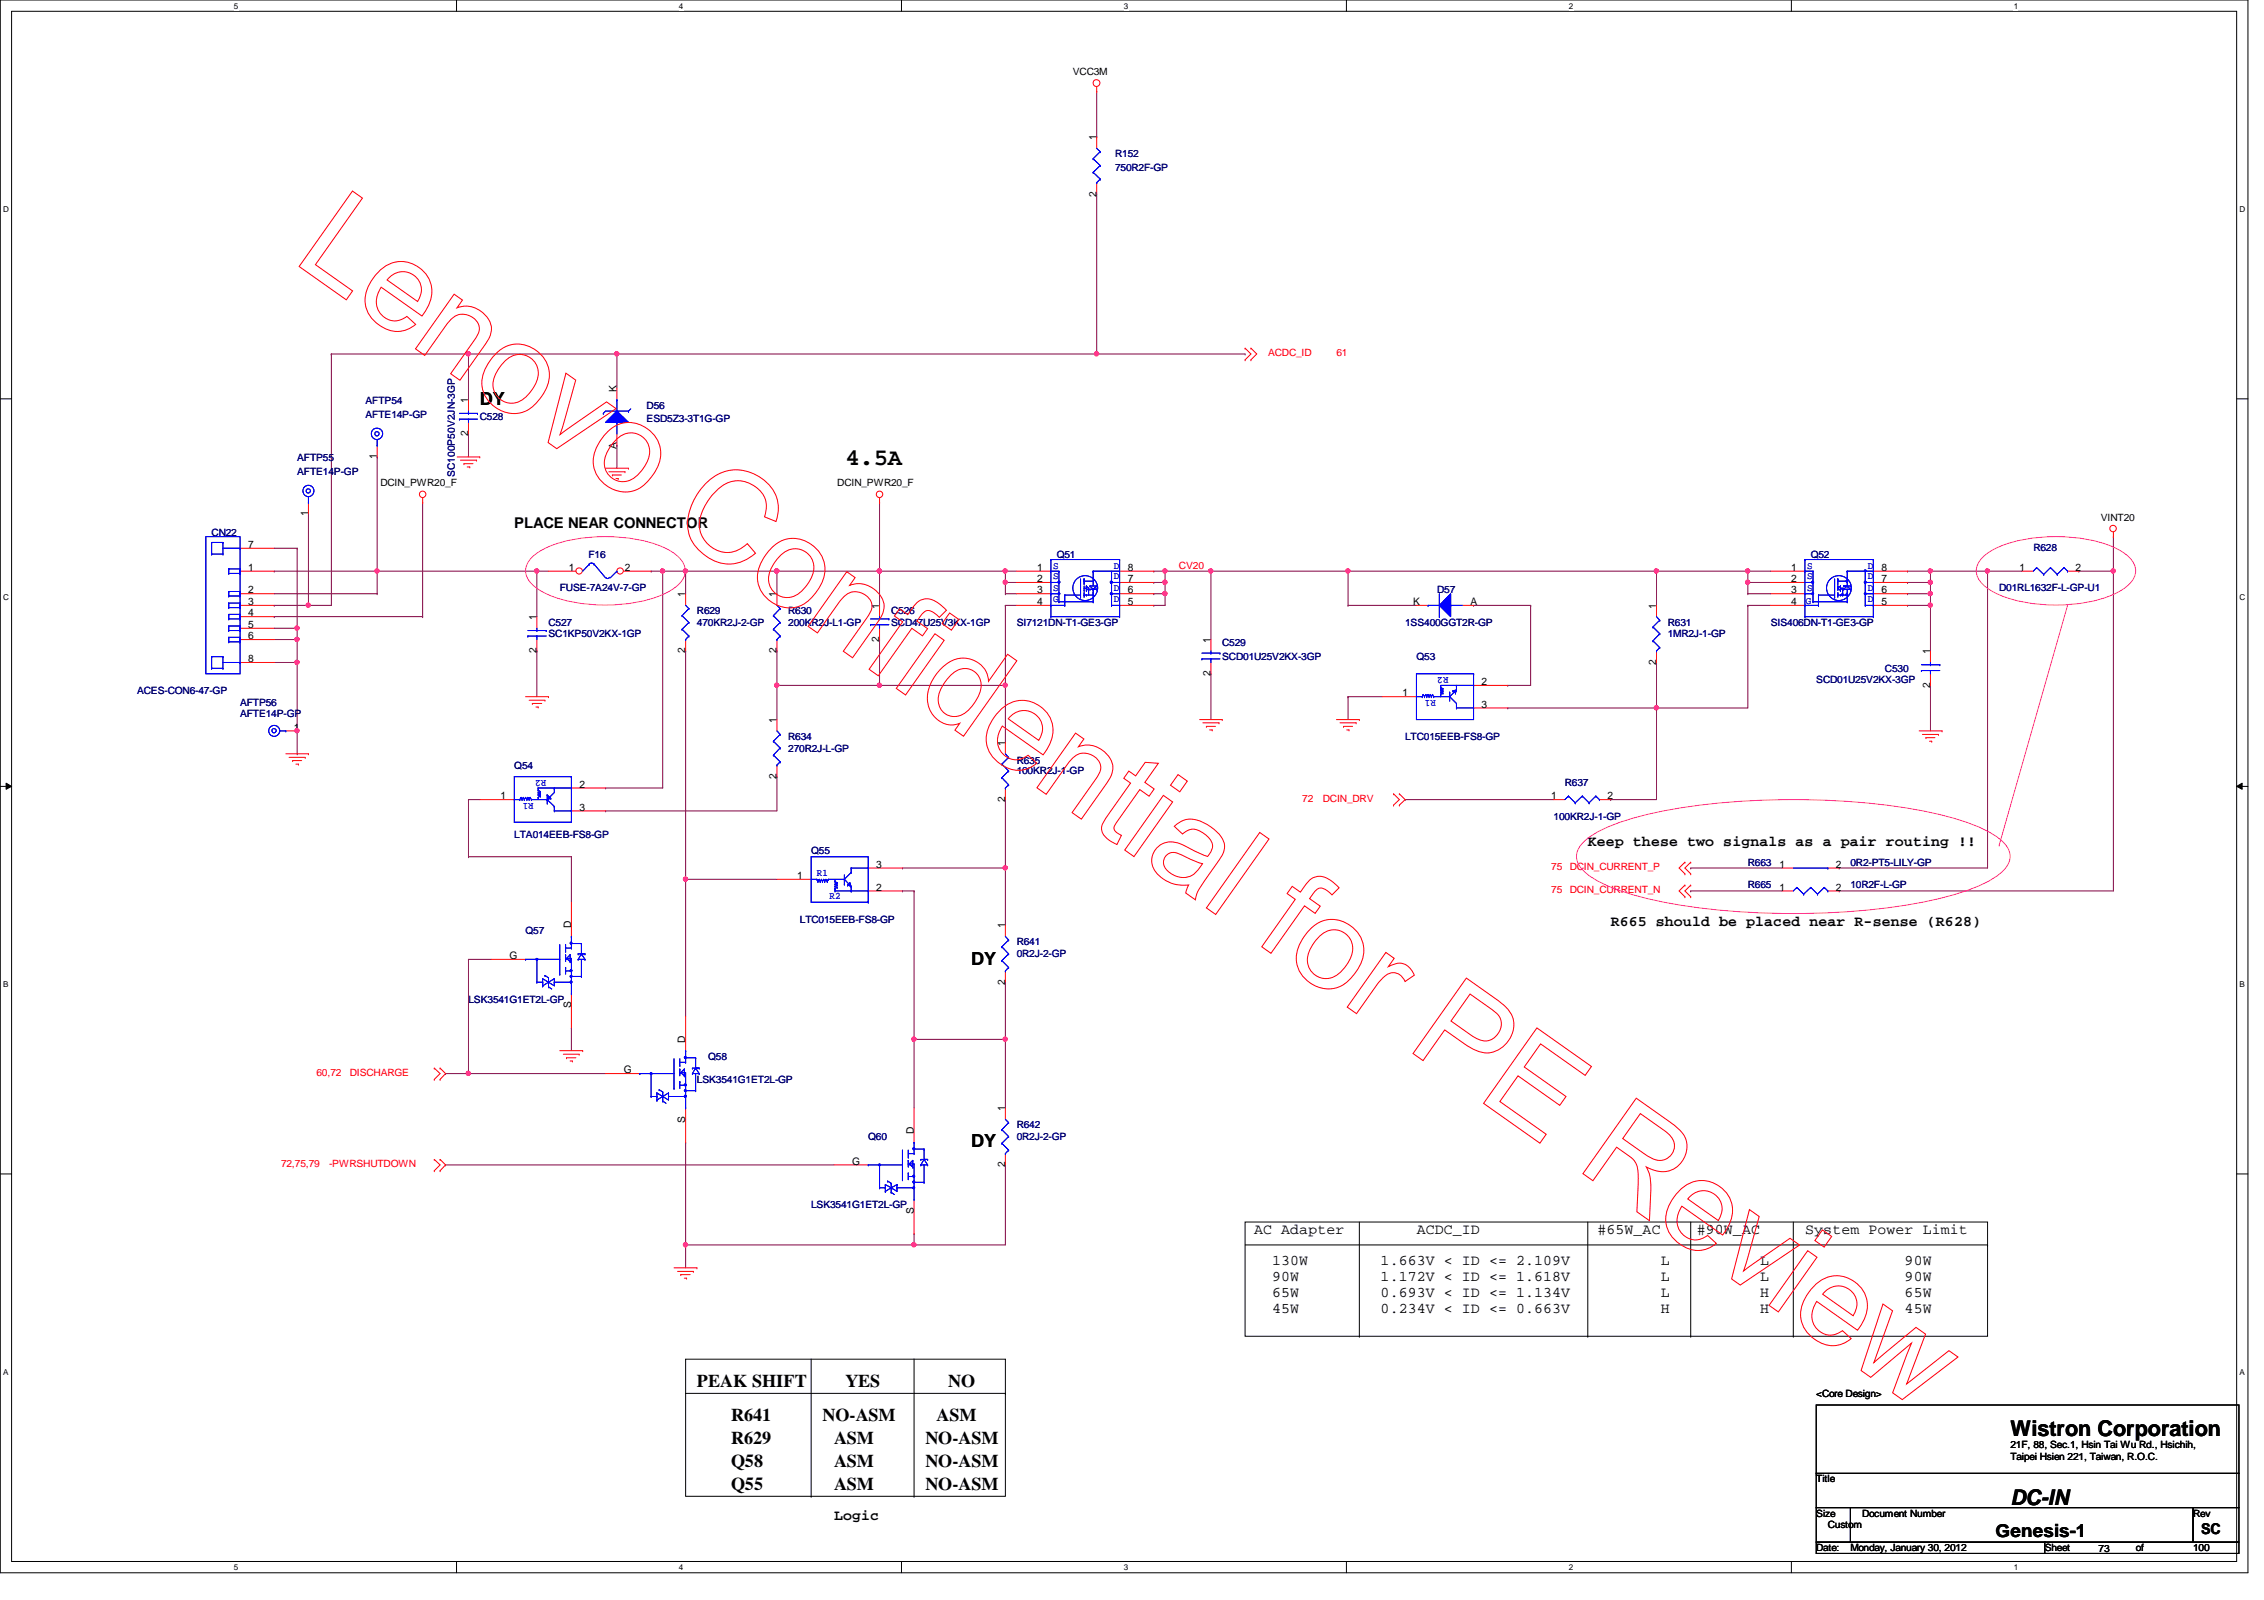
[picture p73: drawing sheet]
<svg xmlns="http://www.w3.org/2000/svg" width="297mm" height="210mm" viewBox="0 0 297 210" stroke-linecap="round" stroke-linejoin="round" font-family="sans-serif">
<defs><g id="words">
<text font-size="3.1" x="110.9" y="61">4.5A</text>
<g font-size="2.8">
<text x="263.8" y="188.4">Wistron Corporation</text>
<text x="263.8" y="197.4">DC-IN</text>
</g>
<g font-size="2.4">
<text x="62.9" y="53.1">DY</text>
<text x="127.4" y="126.6">DY</text>
<text x="127.4" y="150.5">DY</text>
<text x="91.4" y="182">PEAK SHIFT</text>
<text x="110.9" y="182">YES</text>
<text x="124.4" y="182">NO</text>
<text x="95.9" y="186.5">R641</text>
<text x="95.9" y="189.5">R629</text>
<text x="107.9" y="186.5">NO-ASM</text>
<text x="109.4" y="189.5">ASM</text>
<text x="121.4" y="189.5">NO-ASM</text>
<text x="122.9" y="186.5">ASM</text>
<text x="95.9" y="192.4">Q58</text>
<text x="95.9" y="195.5">Q55</text>
<text x="109.4" y="192.4">ASM</text>
<text x="109.4" y="195.5">ASM</text>
<text x="121.4" y="192.4">NO-ASM</text>
<text x="121.4" y="195.5">NO-ASM</text>
<text x="261.8" y="201.6">Genesis-1</text>
</g>
<g font-size="1.9">
<text x="67.5" y="69.3">PLACE NEAR CONNECTOR</text>
<text x="208.3" y="111">Keep these two signals as a pair routing !!</text>
<text x="211.3" y="121.5">R665 should be placed near R-sense (R628)</text>
<text x="164.5" y="161.8">AC Adapter</text>
<text x="185.9" y="161.8">ACDC_ID</text>
<text x="209.6" y="161.8">#65W_AC</text>
<text x="222.6" y="161.8">#90W_AC</text>
<text x="236.9" y="161.8">System Power Limit</text>
<text x="166.9" y="166">130W</text>
<text x="181.1" y="166">1.663V &lt; ID &lt;= 2.109V</text>
<text x="217.9" y="166">L</text>
<text x="230.9" y="166">L</text>
<text x="249.9" y="166">90W</text>
<text x="166.9" y="168.1">90W</text>
<text x="166.9" y="170.1">65W</text>
<text x="166.9" y="172.2">45W</text>
<text x="181.1" y="168.1">1.172V &lt; ID &lt;= 1.618V</text>
<text x="181.1" y="170.1">0.693V &lt; ID &lt;= 1.134V</text>
<text x="181.1" y="172.2">0.234V &lt; ID &lt;= 0.663V</text>
<text x="217.9" y="168.1">L</text>
<text x="217.9" y="170.1">L</text>
<text x="217.9" y="172.2">H</text>
<text x="230.9" y="168.1">L</text>
<text x="230.9" y="170.1">H</text>
<text x="230.9" y="172.2">H</text>
<text x="249.9" y="168.1">90W</text>
<text x="249.9" y="170.1">65W</text>
<text x="249.9" y="172.2">45W</text>
<text x="109.4" y="199.4">Logic</text>
<text x="288.8" y="201.3">SC</text>
</g>
<g font-size="1.4">
<text x="143.8" y="18.4" transform="rotate(-90 143.8 18.4)">1</text>
<text x="143.8" y="25.8" transform="rotate(-90 143.8 25.8)">2</text>
<text x="61.4" y="52.9" transform="rotate(-90 61.4 52.9)">1</text>
<text x="80.9" y="51.4" transform="rotate(-90 80.9 51.4)">K</text>
<text x="61.4" y="57.2" transform="rotate(-90 61.4 57.2)">2</text>
<text x="80.9" y="58.9" transform="rotate(-90 80.9 58.9)">A</text>
<text x="49.4" y="60.2" transform="rotate(-90 49.4 60.2)">1</text>
<text x="32.6" y="71.9">7</text>
<text x="40.4" y="67.7" transform="rotate(-90 40.4 67.7)">1</text>
<text x="32.6" y="74.9">1</text>
<text x="32.6" y="77.9">2</text>
<text x="74.6" y="74.9">1</text>
<text x="82" y="74.9">2</text>
<text x="136.1" y="74.9">1</text>
<text x="136.1" y="76.4">2</text>
<text x="136.1" y="77.9">3</text>
<text x="148" y="77.9">6</text>
<text x="148" y="76.4">7</text>
<text x="148" y="74.9">8</text>
<text x="235" y="74.9">1</text>
<text x="235" y="76.4">2</text>
<text x="235" y="77.9">3</text>
<text x="246.8" y="77.9">6</text>
<text x="246.8" y="76.4">7</text>
<text x="246.8" y="74.9">8</text>
<text x="265" y="74.9">1</text>
<text x="272.3" y="74.9">2</text>
<text x="32.6" y="79.4">3</text>
<text x="32.6" y="80.9">4</text>
<text x="32.6" y="82.4">5</text>
<text x="32.6" y="83.9">6</text>
<text x="70.4" y="81.4" transform="rotate(-90 70.4 81.4)">1</text>
<text x="89.9" y="78.4" transform="rotate(-90 89.9 78.4)">1</text>
<text x="101.9" y="78.4" transform="rotate(-90 101.9 78.4)">1</text>
<text x="115.4" y="79.8" transform="rotate(-90 115.4 79.8)">1</text>
<text x="136.1" y="79.4">4</text>
<text x="148" y="79.4">5</text>
<text x="185.4" y="79.4">K</text>
<text x="192.9" y="79.4">A</text>
<text x="217.3" y="79.8" transform="rotate(-90 217.3 79.8)">1</text>
<text x="235" y="79.4">4</text>
<text x="246.8" y="79.4">5</text>
<text x="32.6" y="86.9">8</text>
<text x="70.4" y="85.7" transform="rotate(-90 70.4 85.7)">2</text>
<text x="89.9" y="85.7" transform="rotate(-90 89.9 85.7)">2</text>
<text x="101.9" y="85.7" transform="rotate(-90 101.9 85.7)">2</text>
<text x="115.4" y="84.2" transform="rotate(-90 115.4 84.2)">2</text>
<text x="158.8" y="88.7" transform="rotate(-90 158.8 88.7)">2</text>
<text x="158.8" y="84.3" transform="rotate(-90 158.8 84.3)">1</text>
<text x="194.4" y="89.9">2</text>
<text x="217.3" y="87.2" transform="rotate(-90 217.3 87.2)">2</text>
<text x="253.2" y="85.9" transform="rotate(-90 253.2 85.9)">1</text>
<text x="38.6" y="95.8">1</text>
<text x="101.9" y="94.8" transform="rotate(-90 101.9 94.8)">1</text>
<text x="184" y="91.4">1</text>
<text x="194.4" y="92.8">3</text>
<text x="253.2" y="90.2" transform="rotate(-90 253.2 90.2)">2</text>
<text x="131.9" y="97.8" transform="rotate(-90 131.9 97.8)">1</text>
<text x="65.7" y="104.9">1</text>
<text x="76" y="103.3">2</text>
<text x="76" y="106.3">3</text>
<text x="101.9" y="102.2" transform="rotate(-90 101.9 102.2)">2</text>
<text x="131.9" y="105.2" transform="rotate(-90 131.9 105.2)">2</text>
<text x="203.5" y="104.9">1</text>
<text x="210.9" y="104.9">2</text>
<text x="115" y="113.8">3</text>
<text x="233.5" y="113.8">1</text>
<text x="240.9" y="113.8">2</text>
<text x="104.6" y="115.3">1</text>
<text x="115" y="116.8">2</text>
<text x="233.5" y="116.8">1</text>
<text x="240.9" y="116.8">2</text>
<text x="66.8" y="125.8">G</text>
<text x="74.9" y="121.8" transform="rotate(-90 74.9 121.8)">D</text>
<text x="131.9" y="121.8" transform="rotate(-90 131.9 121.8)">1</text>
<text x="131.9" y="129.2" transform="rotate(-90 131.9 129.2)">2</text>
<text x="74.9" y="132.3" transform="rotate(-90 74.9 132.3)">S</text>
<text x="89.9" y="136.8" transform="rotate(-90 89.9 136.8)">D</text>
<text x="81.8" y="140.8">G</text>
<text x="89.9" y="147.3" transform="rotate(-90 89.9 147.3)">S</text>
<text x="119.9" y="148.8" transform="rotate(-90 119.9 148.8)">D</text>
<text x="131.9" y="145.8" transform="rotate(-90 131.9 145.8)">1</text>
<text x="111.8" y="152.8">G</text>
<text x="131.9" y="153.2" transform="rotate(-90 131.9 153.2)">2</text>
<text x="119.9" y="159.3" transform="rotate(-90 119.9 159.3)">S</text>
</g>
<g font-size="1.3">
<text x="140.8" y="9.9">VCC3M</text>
<text x="49.9" y="63.8">DCIN_PWR20_F</text>
<text x="109.9" y="63.8">DCIN_PWR20_F</text>
<text x="275.6" y="68.3">VINT20</text>
<text x="238.3" y="183.3">&lt;Core Design&gt;</text>
<text x="263.8" y="190">21F, 88, Sec.1, Hsin Tai Wu Rd., Hsichih,</text>
<text x="263.8" y="191.5">Taipei Hsien 221, Taiwan, R.O.C.</text>
<text x="238.3" y="194.5">Title</text>
<text x="238.3" y="199">Size</text>
<text x="238.3" y="203.5">Date:</text>
<text x="239.8" y="200.5">Custom</text>
<text x="242.8" y="203.5">Monday, January 30, 2012</text>
<text x="244.3" y="199">Document Number</text>
<text x="268.3" y="203.5">Sheet</text>
<text x="275.3" y="203.6">73</text>
<text x="280.2" y="203.5">of</text>
<text x="287.7" y="199">Rev</text>
<text x="287.7" y="203.5">100</text>
</g>
<g font-size="1.3" fill="#000080">
<text x="146.3" y="20.7">R152</text>
<text x="146.3" y="22.4">750R2F-GP</text>
<text x="48" y="53">AFTP54</text>
<text x="84.8" y="53.6">D56</text>
<text x="48" y="54.8">AFTE14P-GP</text>
<text x="62.9" y="55.1">C528</text>
<text x="84.8" y="55.4">ESD5Z3-3T1G-GP</text>
<text x="39" y="60.5">AFTP55</text>
<text x="39" y="62.3">AFTE14P-GP</text>
<text x="59.7" y="62.6" transform="rotate(-90 59.7 62.6)">SC100P50V2JN-3GP</text>
<text x="27.8" y="70.3">CN22</text>
<text x="73.4" y="77.6">FUSE-7A24V-7-GP</text>
<text x="77.2" y="73.2">F16</text>
<text x="138.6" y="73.2">Q51</text>
<text x="188.5" y="77.8">D57</text>
<text x="237.6" y="73.2">Q52</text>
<text x="262.3" y="77.6">D01RL1632F-L-GP-U1</text>
<text x="266.8" y="72.3">R628</text>
<text x="72" y="82.1">C527</text>
<text x="72" y="83.6">SC1KP50V2KX-1GP</text>
<text x="91.4" y="80.6">R629</text>
<text x="91.4" y="82.1">470KR2J-2-GP</text>
<text x="103.4" y="80.6">R630</text>
<text x="103.4" y="82.1">200KR2J-L1-GP</text>
<text x="116.9" y="80.6">C526</text>
<text x="116.9" y="82.1">SCD47U25V3KX-1GP</text>
<text x="133.4" y="82.1">SI7121DN-T1-GE3-GP</text>
<text x="184.4" y="82.1">1SS400GGT2R-GP</text>
<text x="218.8" y="82.1">R631</text>
<text x="218.8" y="83.6">1MR2J-1-GP</text>
<text x="232.3" y="82.1">SIS406DN-T1-GE3-GP</text>
<text x="160.4" y="84.8">C529</text>
<text x="160.4" y="86.6">SCD01U25V2KX-3GP</text>
<text x="185.8" y="86.6">Q53</text>
<text x="238.3" y="89.6">SCD01U25V2KX-3GP</text>
<text x="247.3" y="88.1">C530</text>
<text x="18" y="91.1">ACES-CON6-47-GP</text>
<text x="31.5" y="92.6">AFTP56</text>
<text x="31.5" y="94.1">AFTE14P-GP</text>
<text x="67.5" y="100.8">Q54</text>
<text x="103.4" y="97.1">R634</text>
<text x="103.4" y="98.6">270R2J-L-GP</text>
<text x="133.4" y="100.2">R635</text>
<text x="133.4" y="101.6">100KR2J-1-GP</text>
<text x="184.4" y="97.1">LTC015EEB-FS8-GP</text>
<text x="203.8" y="107.6">100KR2J-1-GP</text>
<text x="205.3" y="103.1">R637</text>
<text x="67.5" y="110">LTA014EEB-FS8-GP</text>
<text x="106.4" y="112.1">Q55</text>
<text x="229.3" y="113.6">R663</text>
<text x="242.8" y="113.6">0R2-PT5-LILY-GP</text>
<text x="229.3" y="116.5">R665</text>
<text x="242.8" y="116.5">10R2F-L-GP</text>
<text x="69" y="122.6">Q57</text>
<text x="104.9" y="121.1">LTC015EEB-FS8-GP</text>
<text x="133.4" y="124">R641</text>
<text x="133.4" y="125.6">0R2J-2-GP</text>
<text x="61.5" y="131.5">LSK3541G1ET2L-GP</text>
<text x="91.4" y="142">LSK3541G1ET2L-GP</text>
<text x="92.9" y="139">Q58</text>
<text x="113.9" y="149.5">Q60</text>
<text x="133.4" y="148">R642</text>
<text x="133.4" y="149.5">0R2J-2-GP</text>
<text x="106.4" y="158.5">LSK3541G1ET2L-GP</text>
</g>
<g font-size="1.3" fill="#f00">
<text x="166.4" y="46.7">ACDC_ID</text>
<text x="175.3" y="46.7">61</text>
<text x="154.7" y="74.6">CV20</text>
<text x="170.9" y="105.2">72</text>
<text x="173.6" y="105.2">DCIN_DRV</text>
<text x="203.5" y="114.2">75</text>
<text x="203.5" y="117.2">75</text>
<text x="205.9" y="114.2">DCIN_CURRENT_P</text>
<text x="205.9" y="117.2">DCIN_CURRENT_N</text>
<text x="41.5" y="141.1">60,72</text>
<text x="45.9" y="141.1">DISCHARGE</text>
<text x="36.9" y="153.1">72,75,79</text>
<text x="43.2" y="153.1">-PWRSHUTDOWN</text>
</g>
<g font-size="1.3" fill="#00f">
<text x="138.2" y="74.6">S</text>
<text x="138.2" y="76">S</text>
<text x="138.2" y="77.5">S</text>
<text x="146.1" y="77.5">D</text>
<text x="146.1" y="76">D</text>
<text x="146.1" y="74.6">D</text>
<text x="237.1" y="74.6">S</text>
<text x="237.1" y="76">S</text>
<text x="237.1" y="77.5">S</text>
<text x="245.1" y="77.5">D</text>
<text x="245.1" y="76">D</text>
<text x="245.1" y="74.6">D</text>
<text x="138.2" y="79">G</text>
<text x="146.1" y="79">D</text>
<text x="236.9" y="79.2">G</text>
<text x="245.1" y="79">D</text>
<text x="190" y="88.8" transform="rotate(180 190 88.8)">R2</text>
<text x="188.4" y="91.8" transform="rotate(180 188.4 91.8)">R1</text>
<text x="70" y="105.3" transform="rotate(180 70 105.3)">R1</text>
<text x="71.7" y="102.3" transform="rotate(180 71.7 102.3)">R2</text>
<text x="107.2" y="114.9">R1</text>
<text x="108.8" y="117.9">R2</text>
</g>
<g font-size="1.1">
<text x="30.7" y="1.1">5</text>
<text x="89.1" y="1.1">4</text>
<text x="147.4" y="1.1">3</text>
<text x="205.8" y="1.1">2</text>
<text x="264.2" y="1.1">1</text>
<text x=".4" y="27.9">D</text>
<text x="293.8" y="27.9">D</text>
<text x=".4" y="78.7">C</text>
<text x="293.8" y="78.7">C</text>
<text x=".4" y="129.5">B</text>
<text x="293.8" y="129.5">B</text>
<text x=".4" y="180.4">A</text>
<text x="293.8" y="180.4">A</text>
<text x="30.7" y="206">5</text>
<text x="89.1" y="206">4</text>
<text x="147.4" y="206">3</text>
<text x="205.8" y="206">2</text>
<text x="264.2" y="206">1</text>
</g>
</g></defs>
<path d="M0 0h294.9v206.3h-294.9zM1.5 1.5h292v203.4h-292z" fill="none" stroke="#000" stroke-width=".13"/>
<g fill="#fff">
<path d="M30.7 .2h.6v1.2h-.6z"/>
<path d="M30.7 205h.6v1.2h-.6z"/>
</g>
<path d="M59.9 0v1.5M59.9 204.9v1.4" fill="none" stroke="#000" stroke-width=".13"/>
<g fill="#fff">
<path d="M89.1 .2h.6v1.2h-.6z"/>
<path d="M89.1 205h.6v1.2h-.6z"/>
</g>
<path d="M118.3 0v1.5M118.3 204.9v1.4" fill="none" stroke="#000" stroke-width=".13"/>
<g fill="#fff">
<path d="M147.4 .2h.6v1.2h-.6z"/>
<path d="M147.4 205h.6v1.2h-.6z"/>
</g>
<path d="M176.7 0v1.5M176.7 204.9v1.4" fill="none" stroke="#000" stroke-width=".13"/>
<g fill="#fff">
<path d="M205.8 .2h.6v1.2h-.6z"/>
<path d="M205.8 205h.6v1.2h-.6z"/>
</g>
<path d="M235 0v1.5M235 204.9v1.4" fill="none" stroke="#000" stroke-width=".13"/>
<g fill="#fff">
<path d="M264.2 .2h.6v1.2h-.6z"/>
<path d="M264.2 205h.6v1.2h-.6z"/>
<path d="M.4 26.9h.8v1.2h-.8z"/>
<path d="M293.8 26.9h.8v1.2h-.8z"/>
<path d="M.4 77.7h.8v1.2h-.8z"/>
<path d="M293.8 77.7h.8v1.2h-.8z"/>
</g>
<path d="M0 52.3h1.5M293.5 52.3h1.4" fill="none" stroke="#000" stroke-width=".13"/>
<g fill="#fff">
<path d="M.4 128.6h.7v1.2h-.7z"/>
<path d="M293.8 128.6h.8v1.2h-.8z"/>
</g>
<path d="M0 103.2h1.5M.8 102.7l.7 .5-.7 .3zM293.5 103.2l.7-.5v.8zM293.5 103.2h1.4" fill="none" stroke="#000" stroke-width=".13"/>
<path d="M.8 102.7l.7 .5-.7 .3zM293.5 103.2l.7-.5v.8z" fill="#000"/>
<g fill="#fff">
<path d="M.4 179.4h.7v1.2h-.7z"/>
<path d="M293.8 179.4h.8v1.2h-.8z"/>
</g>
<path d="M0 154h1.5M293.5 154h1.4" fill="none" stroke="#000" stroke-width=".13"/>
<path d="M253.3 89.9h.1M253.3 89.9v6M119.9 136.4h.1M119.9 136.4h12" fill="none" stroke="#800040" stroke-width=".13"/>
<circle cx="119.9" cy="136.3" r=".29" fill="#f0f"/>
<circle cx="119.9" cy="136.3" r=".29" fill="none" stroke="#f0f" stroke-width=".13"/>
<path d="M131.9 74.9h.1M131.9 74.9h1.5M152.9 74.9h.1M152.9 74.9h6" fill="none" stroke="#800040" stroke-width=".13"/>
<circle cx="152.8" cy="74.9" r=".29" fill="#f0f"/>
<circle cx="152.8" cy="74.9" r=".29" fill="none" stroke="#f0f" stroke-width=".13"/>
<path d="M86.9 74.9h.1M86.9 74.9v28.5M131.9 79.4h.1M131.9 79.4h1.5M193.3 79.4h.1M193.3 79.4h7.5M217.3 74.9h.1M217.3 74.9h12M101.9 101.9h.1M101.9 101.9v4.5M119.9 136.4h.1M119.9 136.4v8.9" fill="none" stroke="#800040" stroke-width=".13"/>
<circle cx="229.3" cy="74.9" r=".29" fill="#f0f"/>
<circle cx="229.3" cy="74.9" r=".29" fill="none" stroke="#f0f" stroke-width=".13"/>
<circle cx="217.3" cy="74.9" r=".29" fill="#f0f"/>
<circle cx="217.3" cy="74.9" r=".29" fill="none" stroke="#f0f" stroke-width=".13"/>
<path d="M176.9 74.9h.1M176.9 74.9h40.4M118.4 113.9h.1M118.4 113.9h13.5M131.9 113.9h.1M131.9 113.9v7.5" fill="none" stroke="#800040" stroke-width=".13"/>
<circle cx="131.9" cy="113.9" r=".29" fill="#f0f"/>
<circle cx="131.9" cy="113.9" r=".29" fill="none" stroke="#f0f" stroke-width=".13"/>
<path d="M217.3 86.9h.1M217.3 86.9v6" fill="none" stroke="#800040" stroke-width=".13"/>
<circle cx="217.3" cy="92.9" r=".29" fill="#f0f"/>
<circle cx="217.3" cy="92.9" r=".29" fill="none" stroke="#f0f" stroke-width=".13"/>
<path d="M115.4 89.9h.1M115.4 89.9h16.5M61.5 140.8h.1M61.5 140.8h18" fill="none" stroke="#800040" stroke-width=".13"/>
<circle cx="131.9" cy="89.9" r=".29" fill="#f0f"/>
<circle cx="131.9" cy="89.9" r=".29" fill="none" stroke="#f0f" stroke-width=".13"/>
<circle cx="115.4" cy="89.9" r=".29" fill="#f0f"/>
<circle cx="115.4" cy="89.9" r=".29" fill="none" stroke="#f0f" stroke-width=".13"/>
<path d="M158.9 74.9h.1M158.9 74.9h18M200.8 79.4h.1M200.8 79.4v10.5" fill="none" stroke="#800040" stroke-width=".13"/>
<circle cx="176.8" cy="74.9" r=".29" fill="#f0f"/>
<circle cx="176.8" cy="74.9" r=".29" fill="none" stroke="#f0f" stroke-width=".13"/>
<circle cx="158.8" cy="74.9" r=".29" fill="#f0f"/>
<circle cx="158.8" cy="74.9" r=".29" fill="none" stroke="#f0f" stroke-width=".13"/>
<path d="M90 74.9h.1M90 74.9v3M90 85.4h.1M90 85.4v47.9M90 115.4h.1" fill="none" stroke="#800040" stroke-width=".13"/>
<circle cx="89.9" cy="115.3" r=".29" fill="#f0f"/>
<circle cx="89.9" cy="115.3" r=".29" fill="none" stroke="#f0f" stroke-width=".13"/>
<path d="M115.4 74.9h.1M115.4 74.9v4.5M90 115.4h.1M90 115.4h11.9" fill="none" stroke="#800040" stroke-width=".13"/>
<circle cx="115.4" cy="74.9" r=".29" fill="#f0f"/>
<circle cx="115.4" cy="74.9" r=".29" fill="none" stroke="#f0f" stroke-width=".13"/>
<path d="M101.9 89.9h.1M115.4 83.9h.1M115.4 83.9v6h-13.5" fill="none" stroke="#800040" stroke-width=".13"/>
<circle cx="101.9" cy="89.9" r=".29" fill="#f0f"/>
<circle cx="101.9" cy="89.9" r=".29" fill="none" stroke="#f0f" stroke-width=".13"/>
<g fill="none" stroke="#800040" stroke-width=".13">
<path d="M101.9 74.9h.1M101.9 74.9v3M151.4 74.9h.1M151.4 74.9h1.5M158.9 74.9h.1M158.9 74.9v9M217.3 74.9h.1M217.3 74.9v4.5M229.3 79.4h.1M229.3 79.4h3M253.3 74.9h.1M253.3 79.4h.1"/>
<path d="M253.3 74.9v1.5M253.3 79.4v6M101.9 89.9h.1M101.9 85.4h.1M101.9 85.4v9M131.9 89.9h.1M131.9 89.9v7.5M197.8 92.9h.1M197.8 92.9h19.5M119.9 116.9h.1M119.9 116.9v19.5M61.5 125.9h.1"/>
<path d="M61.5 125.9h3M61.5 125.9v14.9"/>
</g>
<circle cx="61.4" cy="140.8" r=".29" fill="#f0f"/>
<circle cx="61.4" cy="140.8" r=".29" fill="none" stroke="#f0f" stroke-width=".13"/>
<path d="M152.9 77.9h.1M152.9 77.9v1.5M176.9 74.9h.1M176.9 79.4h.1M176.9 74.9v4.5M176.9 79.4h8.9M176.9 91.4h.1M176.9 91.4v3" fill="none" stroke="#800040" stroke-width=".13"/>
<circle cx="152.8" cy="77.9" r=".29" fill="#f0f"/>
<circle cx="152.8" cy="77.9" r=".29" fill="none" stroke="#f0f" stroke-width=".13"/>
<path d="M131.9 128.9h.1M131.9 128.9v7.5" fill="none" stroke="#800040" stroke-width=".13"/>
<circle cx="131.9" cy="136.3" r=".29" fill="#f0f"/>
<circle cx="131.9" cy="136.3" r=".29" fill="none" stroke="#f0f" stroke-width=".13"/>
<path d="M253.3 74.9h.1M253.3 74.9h7.5M61.5 104.9h.1M61.5 104.9v7.5M90 149.9h.1M90 149.9v13.4M90 163.3h.1M90 163.3h29.9" fill="none" stroke="#800040" stroke-width=".13"/>
<circle cx="253.2" cy="74.9" r=".29" fill="#f0f"/>
<circle cx="253.2" cy="74.9" r=".29" fill="none" stroke="#f0f" stroke-width=".13"/>
<g fill="none" stroke="#800040" stroke-width=".13">
<path d="M115.4 65.9h.1M115.4 65.9v9M152.9 74.9h.1M152.9 74.9v1.5M229.3 74.9h.1M229.3 74.9v1.5M250.3 74.9h.1M250.3 74.9h3M260.8 74.9h.1M260.8 74.9v39M277.3 74.9h.1M277.3 70.4h.1"/>
<path d="M277.3 70.4v46.5M217.3 92.9h.1M217.3 92.9h12M184.4 104.9h.1M184.4 104.9h19.4M90 163.3h.1M90 163.3v3"/>
</g>
<circle cx="89.9" cy="163.3" r=".29" fill="#f0f"/>
<circle cx="89.9" cy="163.3" r=".29" fill="none" stroke="#f0f" stroke-width=".13"/>
<g fill="none" stroke="#800040" stroke-width=".13">
<path d="M197.8 89.9h.1M197.8 89.9h3M61.5 112.4h.1M61.5 104.9h.1M61.5 112.4h13.5M61.5 104.9h1.4M79.5 106.4h.1M79.5 103.4h.1M79.5 106.4h22.4M79.5 103.4h7.4M75 134.9h.1M75 134.9v2.9"/>
<path d="M131.9 136.4h.1M131.9 136.4v8.9M58.5 140.8h.1M58.5 140.8h3M131.9 152.8h.1M131.9 152.8v10.5h-12M119.9 161.8h.1M119.9 163.3h.1M119.9 161.8v1.5"/>
</g>
<circle cx="119.9" cy="163.3" r=".29" fill="#f0f"/>
<circle cx="119.9" cy="163.3" r=".29" fill="none" stroke="#f0f" stroke-width=".13"/>
<path d="M253.3 76.4h.1M253.3 76.4v1.5M118.4 116.9h.1M118.4 116.9h1.5M211.3 104.9h.1M211.3 104.9h6" fill="none" stroke="#800040" stroke-width=".13"/>
<circle cx="253.2" cy="76.4" r=".29" fill="#f0f"/>
<circle cx="253.2" cy="76.4" r=".29" fill="none" stroke="#f0f" stroke-width=".13"/>
<g fill="none" stroke="#800040" stroke-width=".13">
<path d="M80.9 46.4h.1M80.9 58.4h.1M80.9 46.4v4.5M80.9 58.4v3M90 74.9h.1M90 74.9h11.9M250.3 77.9h.1M250.3 77.9h3M176.9 91.4h.1M176.9 91.4h4.5M217.3 92.9h.1M217.3 92.9v12"/>
<path d="M75 112.4h.1M75 112.4v6M131.9 104.9h.1M131.9 104.9v9"/>
</g>
<circle cx="101.9" cy="74.9" r=".29" fill="#f0f"/>
<circle cx="101.9" cy="74.9" r=".29" fill="none" stroke="#f0f" stroke-width=".13"/>
<circle cx="89.9" cy="74.9" r=".29" fill="#f0f"/>
<circle cx="89.9" cy="74.9" r=".29" fill="none" stroke="#f0f" stroke-width=".13"/>
<path d="M70.4 74.9h.1M70.4 74.9v6" fill="none" stroke="#800040" stroke-width=".13"/>
<circle cx="70.4" cy="74.9" r=".29" fill="#f0f"/>
<circle cx="70.4" cy="74.9" r=".29" fill="none" stroke="#f0f" stroke-width=".13"/>
<path d="M70.4 74.9h.1M70.4 74.9h1.6M131.9 74.9h.1M131.9 74.9v1.5M151.4 77.9h.1M151.4 76.4h.1M151.4 76.4h1.5M152.9 76.4h.1M152.9 76.4v1.5h-1.5" fill="none" stroke="#800040" stroke-width=".13"/>
<circle cx="152.8" cy="76.4" r=".29" fill="#f0f"/>
<circle cx="152.8" cy="76.4" r=".29" fill="none" stroke="#f0f" stroke-width=".13"/>
<path d="M115.4 74.9h.1M115.4 74.9h16.5M131.9 77.9h.1M131.9 77.9h1.5M158.9 88.4h.1M158.9 88.4v6" fill="none" stroke="#800040" stroke-width=".13"/>
<circle cx="131.9" cy="74.9" r=".29" fill="#f0f"/>
<circle cx="131.9" cy="74.9" r=".29" fill="none" stroke="#f0f" stroke-width=".13"/>
<path d="M229.3 76.4h.1M229.3 76.4v1.5" fill="none" stroke="#800040" stroke-width=".13"/>
<circle cx="229.3" cy="76.4" r=".29" fill="#f0f"/>
<circle cx="229.3" cy="76.4" r=".29" fill="none" stroke="#f0f" stroke-width=".13"/>
<path d="M229.3 74.9h.1M229.3 74.9h3M253.3 77.9h.1M253.3 77.9v1.5" fill="none" stroke="#800040" stroke-width=".13"/>
<circle cx="253.2" cy="79.4" r=".29" fill="#f0f"/>
<circle cx="253.2" cy="79.4" r=".29" fill="none" stroke="#f0f" stroke-width=".13"/>
<circle cx="253.2" cy="77.9" r=".29" fill="#f0f"/>
<circle cx="253.2" cy="77.9" r=".29" fill="none" stroke="#f0f" stroke-width=".13"/>
<path d="M131.9 76.4h.1M131.9 76.4h1.5M151.4 79.4h.1M151.4 79.4h1.5M229.3 76.4h.1M229.3 76.4h3M250.3 79.4h.1M250.3 79.4h3" fill="none" stroke="#800040" stroke-width=".13"/>
<circle cx="131.9" cy="76.4" r=".29" fill="#f0f"/>
<circle cx="131.9" cy="76.4" r=".29" fill="none" stroke="#f0f" stroke-width=".13"/>
<path d="M131.9 76.4h.1M131.9 79.4h.1M131.9 76.4v1.5M131.9 79.4v10.5M272.8 74.9h.1M272.8 74.9h4.5" fill="none" stroke="#800040" stroke-width=".13"/>
<circle cx="277.2" cy="74.9" r=".29" fill="#f0f"/>
<circle cx="277.2" cy="74.9" r=".29" fill="none" stroke="#f0f" stroke-width=".13"/>
<path d="M229.3 77.9h.1M229.3 77.9h3M260.8 74.9h.1M260.8 74.9h4.5M58.5 152.8h.1M58.5 152.8h50.9" fill="none" stroke="#800040" stroke-width=".13"/>
<circle cx="260.7" cy="74.9" r=".29" fill="#f0f"/>
<circle cx="260.7" cy="74.9" r=".29" fill="none" stroke="#f0f" stroke-width=".13"/>
<path d="M86.9 74.9h.1M86.9 74.9h3.1M229.3 79.4h.1M229.3 79.4v13.5M250.3 76.4h.1M250.3 76.4h3" fill="none" stroke="#800040" stroke-width=".13"/>
<circle cx="86.9" cy="74.9" r=".29" fill="#f0f"/>
<circle cx="86.9" cy="74.9" r=".29" fill="none" stroke="#f0f" stroke-width=".13"/>
<path d="M101.9 74.9h.1M101.9 74.9h13.5" fill="none" stroke="#800040" stroke-width=".13"/>
<circle cx="115.4" cy="74.9" r=".29" fill="#f0f"/>
<circle cx="115.4" cy="74.9" r=".29" fill="none" stroke="#f0f" stroke-width=".13"/>
<circle cx="101.9" cy="74.9" r=".29" fill="#f0f"/>
<circle cx="101.9" cy="74.9" r=".29" fill="none" stroke="#f0f" stroke-width=".13"/>
<g fill="none" stroke="#800040" stroke-width=".13">
<path d="M61.5 46.4h.1M61.5 56.9h.1M61.5 46.4v6.1M61.5 56.9v3M80.9 46.4h63M143.9 46.4h.1M85.4 74.9h.1M85.4 74.9h1.5M70.4 85.4h.1M70.4 85.4v6M221.8 113.9h.1M221.8 116.9h.1"/>
<path d="M221.8 113.9h12M221.8 116.9h12M241.3 113.9h.1M241.3 116.9h.1M241.3 113.9h19.5M241.3 116.9h36"/>
</g>
<circle cx="143.9" cy="46.4" r=".29" fill="#f0f"/>
<circle cx="143.9" cy="46.4" r=".29" fill="none" stroke="#f0f" stroke-width=".13"/>
<path d="M61.5 46.4h19.4M80.9 46.4h.1" fill="none" stroke="#800040" stroke-width=".13"/>
<circle cx="80.9" cy="46.4" r=".29" fill="#f0f"/>
<circle cx="80.9" cy="46.4" r=".29" fill="none" stroke="#f0f" stroke-width=".13"/>
<path d="M143.9 17.9h.1M143.9 12v5.9M143.9 25.4v21M143.9 46.4h.1M143.9 46.4h19.5M163.4 46.4h.1M36 79.4h.1M36 79.4h4.5M40.5 79.4h.1M40.5 67.4v12M49.5 74.9h.1M49.5 74.9v3" fill="none" stroke="#800040" stroke-width=".13"/>
<circle cx="49.5" cy="74.9" r=".29" fill="#f0f"/>
<circle cx="49.5" cy="74.9" r=".29" fill="none" stroke="#f0f" stroke-width=".13"/>
<path d="M36 86.9h3M39 86.9h.1" fill="none" stroke="#800040" stroke-width=".13"/>
<circle cx="39" cy="86.9" r=".29" fill="#f0f"/>
<circle cx="39" cy="86.9" r=".29" fill="none" stroke="#f0f" stroke-width=".13"/>
<path d="M39 95.9h.1M39 86.9v9" fill="none" stroke="#800040" stroke-width=".13"/>
<circle cx="39" cy="95.9" r=".29" fill="#f0f"/>
<circle cx="39" cy="95.9" r=".29" fill="none" stroke="#f0f" stroke-width=".13"/>
<path d="M36 82.4h3M36 83.9h3M39 82.4h.1M39 83.9h.1M39 82.4v1.5" fill="none" stroke="#800040" stroke-width=".13"/>
<circle cx="39" cy="83.9" r=".29" fill="#f0f"/>
<circle cx="39" cy="83.9" r=".29" fill="none" stroke="#f0f" stroke-width=".13"/>
<path d="M43.5 46.4h.1M43.5 46.4v33h-3M40.5 79.4h.1M39 86.9h.1M39 83.9v3" fill="none" stroke="#800040" stroke-width=".13"/>
<circle cx="40.4" cy="79.4" r=".29" fill="#f0f"/>
<circle cx="40.4" cy="79.4" r=".29" fill="none" stroke="#f0f" stroke-width=".13"/>
<path d="M43.5 46.4h.1M43.5 46.4h18" fill="none" stroke="#800040" stroke-width=".13"/>
<circle cx="61.4" cy="46.4" r=".29" fill="#f0f"/>
<circle cx="61.4" cy="46.4" r=".29" fill="none" stroke="#f0f" stroke-width=".13"/>
<g fill="none" stroke="#800040" stroke-width=".13">
<path d="M36 74.9h.1M36 71.9h3M36 74.9h34.4M36 77.9h13.5M39 71.9h.1M39 71.9v10.5M49.5 74.9h.1M49.5 77.9h.1M55.5 65.9v15M36 80.9h.1M36 80.9h19.5M39 82.4h.1"/>
<path d="M55.5 80.9h.1"/>
</g>
<circle cx="39" cy="82.4" r=".29" fill="#f0f"/>
<g fill="none" stroke="#f0f" stroke-width=".13">
<path d="M69.9 73a12.2 12.2 0 0 1 6.5-2.4 20.8 20.8 0 0 1 10.9 1.3 4.5 4.5 0 0 1 2.5 2.3 2.34 2.34 0 0 1-.9 2.6 12.4 12.4 0 0 1-6.5 2.4 20.5 20.5 0 0 1-10.9-1.4 4.6 4.6 0 0 1-2.4-2.3 2.37 2.37 0 0 1 .8-2.5zM260.3 73a12.2 12.2 0 0 1 6.4-2.4 20.6 20.6 0 0 1 10.9 1.3 4.5 4.5 0 0 1 2.5 2.3 2.34 2.34 0 0 1-.9 2.6 12.3 12.3 0 0 1-6.4 2.4 20.4 20.4 0 0 1-11-1.4 4.6 4.6 0 0 1-2.4-2.3 2.37 2.37 0 0 1 .9-2.5zM271.3 79.4l-9 31.5M207.9 110.4a17.7 17.7 0 0 1 7.3-3.3 88.2 88.2 0 0 1 25.2-2.1 70 70 0 0 1 16.6 2.6 15.9 15.9 0 0 1 5.7 2.8 2.44 2.44 0 0 1 0 3.9 17.8 17.8 0 0 1-7.3 3.3 87.5 87.5 0 0 1-25.2 2.1 69.5 69.5 0 0 1-16.7-2.5 15.9 15.9 0 0 1-5.6-2.9 2.44 2.44 0 0 1 0-3.9zM262.3 110.9h.1"/>
<circle cx="39" cy="82.4" r=".29"/>
</g>
<path d="M49.5 59.9h.1M49.5 59.9v15M39 98.9h.1M39 95.9v3" fill="none" stroke="#800040" stroke-width=".13"/>
<g fill="none" stroke="#f00" stroke-width=".13">
<path d="M143.9 12h.1M143.9 11.4v.6M60 59.9h2.9M62.9 59.9h.1M163.4 47.2h.1M163.4 45.7h.1M163.4 45.7l.7 .7-.7 .8M164.1 47.2h.1M164.1 45.7h.1M164.1 45.7l.8 .7-.8 .8M55.5 65.9h.1M55.5 65.3v.6"/>
<path d="M60.4 60.4h2.1M60.9 60.8h.1M60.9 60.8h1.2M61.3 61.3h.3M61.6 61.3h.1M62.5 60.4h.1M79.5 61.4h3M79.9 61.9h2.1M80.3 62.3h.1M80.3 62.3h1.2M80.8 62.8h.3M81.1 62.8h.1"/>
<path d="M82 61.9h.1M82.5 61.4h.1M90 77.9v1.5M115.4 65.9h.1M115.4 65.3v.6M115.4 79.4v1.5M277.3 70.4h.1M277.3 69.8v.6M37.5 95.9h1.5M37.5 98.9h3M37.9 99.4h2.1M38.4 99.8h.1"/>
<path d="M38.4 99.8h1.2M40 99.4h.1M40.5 98.9h.1M69 91.4h3M69.4 91.9h2.1M69.8 92.3h.1M69.8 92.3h1.3M70.3 92.8h.3M70.6 92.8h.1M71.5 91.9h.1M72 91.4h.1M90 83.9v1.5"/>
<path d="M115.4 82.4v1.5M157.4 94.4h3M157.8 94.8h2.1M158.3 95.3h.1M158.3 95.3h1.2M158.7 95.8h.3M159 95.8h.1M159.9 94.8h.1M160.4 94.4h.1M175.3 94.4h3M175.8 94.8h2.1M176.3 95.3h.1"/>
<path d="M176.3 95.3h1.2M176.7 95.8h.3M177 95.8h.1M177.9 94.8h.1M178.3 94.4h.1M251.8 95.9h3M252.2 96.4h2.1M252.7 96.8h.1M252.7 96.8h1.2M253.1 97.2h.3M253.4 97.2h.1M254.3 96.4h.1"/>
<path d="M254.8 95.9h.1M38.8 100.2h.4M39.2 100.2h.1M182.8 104.1h.1M182.8 105.6h.1M182.8 104.1l.8 .8-.8 .7M183.6 105.6h.1M183.6 104.1h.1M183.6 104.1l.8 .8-.8 .7M221.1 113.1h.1M221.1 114.6h.1M221.1 116.1h.1"/>
<path d="M221.1 117.6h.1M221.1 113.1l-.8 .8 .8 .7M221.1 116.1l-.8 .8 .8 .7M221.8 113.1h.1M221.8 114.6h.1M221.8 116.1h.1M221.8 117.6h.1M221.8 113.1l-.7 .8 .7 .7M221.8 116.1l-.7 .8 .7 .7M73.4 137.8h3.1M73.9 138.3h2.1M74.3 138.8h.1"/>
<path d="M74.3 138.8h1.3M74.8 139.2h.3M75.1 139.2h.1M76 138.3h.1M76.5 137.8h.1M90 133.3v4.5M57 140.1h.1M57 141.6h.1M57 152.1h.1M57 153.6h.1M57 140.1l.7 .7-.7 .8M57 152.1l.7 .7-.7 .8"/>
<path d="M57.7 141.6h.1M57.7 140.1h.1M57.7 153.6h.1M57.7 152.1h.1M57.7 140.1l.8 .7-.8 .8M57.7 152.1l.8 .7-.8 .8M79.5 140.8h4.4M90 145.3v4.6M88.4 166.3h3M88.9 166.8h2.1M89.3 167.2h.1M89.3 167.2h1.2"/>
<path d="M89.8 167.7h.3M90.1 167.7h.1M91 166.8h.1M91.4 166.3h.1"/>
<circle cx="143.9" cy="10.9" r=".45"/>
<circle cx="55.5" cy="64.8" r=".43"/>
<circle cx="115.4" cy="64.8" r=".43"/>
<circle cx="277.2" cy="69.3" r=".43"/>
</g>
<g fill="none" stroke="#000" stroke-width=".13">
<path d="M90 178.3h41.9v18h-41.9zM106.4 178.3v18M119.9 178.3v18M163.4 160.3h97.4v15h-97.4zM163.4 163.3h97.4M178.3 175.3h.1M178.3 160.3v15M208.3 175.3h.1M208.3 160.3v15M221.8 175.3h.1M221.8 160.3v15M235.3 175.3h.1"/>
<path d="M235.3 160.3v15M260.8 163.3h.1M90 182.8h41.9M106.4 196.3h.1M119.9 196.3h.1M131.9 182.8h.1M238.3 184.3h55.4v9h-55.4zM238.3 193.3h55.4v4.5h-55.4zM238.3 197.8h4.5v4.5h-4.5zM242.8 197.8h44.9v4.5h-44.9zM287.7 197.8h6v4.5h-6zM238.3 202.3h30v1.5h-30z"/>
<path d="M268.3 202.3h25.4v1.5h-25.4z"/>
</g>
<g fill="none" stroke="#00f" stroke-width=".13">
<path d="M90 79.4l.4 .4M90.4 79.8h.1M90.4 79.8l-.9 1M36.7 95.9h.8M37.5 95.9h.1M89.5 80.8h.1M89.5 82.5h.1M89.5 80.8l.9 .9M89.5 82.5l.9 .9M90 83.9h.1M90.4 81.7h.1M90.4 83.4h.1"/>
<path d="M90.4 81.7l-.9 .8M90.4 83.4l-.4 .5M114.2 82h.1M114.2 81.2h2.4M114.2 82h2.4M115.4 81.2h.1M115.4 82h.1M115.4 80.9v.3M115.4 82v.4M116.6 81.2h.1M89.2 139.8h.1M89.2 138.9v.9"/>
<path d="M89.2 139.4h.8M90 139.4h.1M90 137.8h.1M90 137.8v1.6M90 138.8h1.3M91.3 138.8h.1M91.3 138.8v1.3M83.9 140.8h.1M83.9 140.8h4.5M89.2 141.9h.1M89.2 141.9v.9M89.2 142.4h.8"/>
<path d="M89.8 140.3h.1M89.8 140.3l-.5 .4M90 142.4h.1M90 145.3h.1M90 143.1h.1M90 140.7v4.6M90 143.1h1.3M90.8 140.1h.1M90.8 140.8h.1M90.8 140.1h.9M90.8 140.8h.9M91.3 140.1h.1"/>
<path d="M91.3 143.1h.1M91.3 140.8v2.3M91.3 140.1l.4 .7M91.3 140.1l-.5 .7M91.7 140.1h.1M91.7 140.8h.1"/>
<circle cx="35.9" cy="95.9" r=".29"/>
<circle cx="36" cy="95.9" r=".72"/>
</g>
<path d="M89.8 142.2h.2v.2h-.2z" fill-rule="evenodd" fill="#00f"/>
<path d="M89.8 142.2h.2v.2h-.2z" fill="none" stroke="#00f" stroke-width=".13"/>
<path d="M89.8 138.6h.2v.2h-.2z" fill-rule="evenodd" fill="#00f"/>
<path d="M89.8 138.6h.2v.2h-.2z" fill="none" stroke="#00f" stroke-width=".13"/>
<path d="M89.8 143h.2v.2h-.2z" fill-rule="evenodd" fill="#00f"/>
<g fill="none" stroke="#00f" stroke-width=".13">
<path d="M88.4 138.9v3.9M85.4 143.8h.8M86.2 144.3h.1M86.2 143.8h.1M86.2 143.4h.1M86.2 143.4v.9M86.2 143.4l1.5 .9v-.9M86.5 143h.1M86.5 143l.4 .3M86.9 143.8h.1M86.9 144.4h.1M86.9 143.3h.1"/>
<path d="M86.9 144.4l.5 .3M86.9 143.3v1.1M87.7 143.4h.1M87.7 143.8h.1M87.7 143.4l-1.5 .9M87.7 143.8h2.3M88.4 142.8h.1M89.2 140.3h.1M89.2 140.7h.1M89.2 140.3v.8M89.2 140.7h.8M89.3 140.7h.1"/>
<path d="M89.3 140.7l.5 .4M89.8 141.1h.1M89.8 140.3v.8M89.8 143h.2v.2h-.2z"/>
</g>
<path d="M89.8 143.7h.2v.1l-.1 .2-.1-.1z" fill-rule="evenodd" fill="#00f"/>
<path d="M89.8 143.7h.2v.1l-.1 .2-.1-.1z" fill="none" stroke="#00f" stroke-width=".13"/>
<path d="M85.3 140.7h.2v.2h-.2z" fill-rule="evenodd" fill="#00f"/>
<g fill="none" stroke="#00f" stroke-width=".13">
<path d="M89.2 139.8h.1M89.2 138.9v.9M89.2 139.4h.8M90 139.4h.1M90 137.8h.1M90 137.8v1.6M90 138.8h1.3M91.3 138.8h.1M91.3 138.8v1.3M83.9 140.8h.1M83.9 140.8h4.5M85.3 140.7h.2v.2h-.2z"/>
<path d="M85.4 143.8h.1M85.4 140.8v3M89.2 141.9h.1M89.2 141.9v.9M89.2 142.4h.8M89.8 140.3h.1M89.8 140.3l-.5 .4M90 142.4h.1M90 145.3h.1M90 143.1h.1M90 140.7v4.6M90 143.1h1.3"/>
<path d="M90.8 140.1h.1M90.8 140.8h.1M90.8 140.1h.9M90.8 140.8h.9M91.3 140.1h.1M91.3 143.1h.1M91.3 140.8v2.3M91.3 140.1l.4 .7M91.3 140.1l-.5 .7M91.7 140.1h.1M91.7 140.8h.1"/>
</g>
<path d="M89.8 142.2h.2v.2h-.2z" fill-rule="evenodd" fill="#00f"/>
<path d="M89.8 142.2h.2v.2h-.2z" fill="none" stroke="#00f" stroke-width=".13"/>
<path d="M89.8 138.6h.2v.2h-.2z" fill-rule="evenodd" fill="#00f"/>
<path d="M89.8 138.6h.2v.2h-.2z" fill="none" stroke="#00f" stroke-width=".13"/>
<path d="M89.8 143h.2v.2h-.2z" fill-rule="evenodd" fill="#00f"/>
<g fill="none" stroke="#00f" stroke-width=".13">
<path d="M88.4 138.9v3.9M85.4 143.8h.8M86.2 144.3h.1M86.2 143.8h.1M86.2 143.4h.1M86.2 143.4v.9M86.2 143.4l1.5 .9v-.9M86.5 143h.1M86.5 143l.4 .3M86.9 143.8h.1M86.9 144.4h.1M86.9 143.3h.1"/>
<path d="M86.9 144.4l.5 .3M86.9 143.3v1.1M87.7 143.4h.1M87.7 143.8h.1M87.7 143.4l-1.5 .9M87.7 143.8h2.3M88.4 142.8h.1M89.2 140.3h.1M89.2 140.7h.1M89.2 140.3v.8M89.2 140.7h.8M89.3 140.7h.1"/>
<path d="M89.3 140.7l.5 .4M89.8 141.1h.1M89.8 140.3v.8M89.8 143h.2v.2h-.2z"/>
</g>
<path d="M89.8 143.7h.2v.1l-.1 .2-.1-.1z" fill-rule="evenodd" fill="#00f"/>
<path d="M89.8 143.7h.2v.1l-.1 .2-.1-.1z" fill="none" stroke="#00f" stroke-width=".13"/>
<path d="M85.3 140.7h.2v.2h-.2z" fill-rule="evenodd" fill="#00f"/>
<g fill="none" stroke="#00f" stroke-width=".13">
<path d="M137.9 74.9h.1M137.9 79.4h.1M137.9 77.9h.1M137.9 73.4h.1M137.9 74.9h1M137.9 79.4h1.8M137.9 77.9h1M137.9 76.4h1M137.9 73.4h9M137.9 73.4v7.5M138.8 76.3h.2l.1 .1-.2 .1h-.1zM138.8 77.8h.2v.2h-.2z"/>
<path d="M138.9 79h.1M138.9 74.9h.1M138.9 76.4h.1M138.9 79h4.5M138.9 74.9v4.1M139.7 78.1h.1M139.7 79.4h.1M139.7 78.1h2.1M139.7 78.1v1.3M141.8 78.4h.1M141.8 75.9v2.5M142.2 78.1h.1"/>
<path d="M142.2 77.8h.1M142.2 76.2h.1M142.2 75.9h.1M142.2 76.6h.1M142.2 77.5h.1M142.2 78.1h1.2M142.2 75.9v.7M142.2 76.9v.6M142.2 77.8v.6M142.2 77.2h.3M142.2 76.2h1.2M142.5 78.1h.1"/>
<path d="M142.5 77.5h.1M142.5 77h.1M142.5 76.9h.1M142.5 77.2h.1M142.5 76.9v.6M142.5 76.9l.3 .3M142.8 77.2h.1M142.8 77.2l-.3 .3M142.8 77.2v.9M143 77.3h.1M143 76.9h.1M143 77.3h.9"/>
<path d="M143 76.9h.9M143 76.9l.4 .4M143.4 77.3h.1M143.4 77.8h.1M143.4 78.1h.1M143.4 79h.1M143.4 74.9h.1M143.4 74.9v2M143.4 77.3v1.7M143.4 74.9h3.5M143.9 77.3h.1M143.9 76.9h.1"/>
<path d="M143.9 76.9l-.5 .4M145.7 77.8h.2l.1 .1-.2 .1h-.1zM145.7 76.3h.2v.2h-.2zM145.8 79.4h.1M145.8 77.9h.1M145.8 74.9v4.5M145.8 79.4h1.1M145.8 77.9h1.1M145.8 76.4h1.1M146.9 79.4h.1M146.9 76.4h.1M146.9 73.4h.1"/>
<path d="M146.9 73.4v7.5M101.5 97.2h.1M101.5 99.1h.1M101.5 97.2l.9 .9M101.5 99.1l.9 .8M101.9 95.9l.5 .5M102.4 96.4h.1M102.4 98.1h.1M102.4 99.9h.1M102.4 96.4l-.9 .8M102.4 98.1l-.9 1M102.4 99.9l-.5 .5"/>
<path d="M137.9 80.9h.1M137.9 80.9h9M146.9 80.9h.1M101.9 100.4h.1M106.4 112.4h7.5v6h-7.5zM106.4 115.4h.8M107.2 115.4h.1M107.2 115.4l.1 .3M107.3 115.7h.1M107.5 115.4h.1M107.5 115.4l-.2 .3M107.5 115.4l.1 .3"/>
<path d="M107.6 115.7h.1M107.8 115.4h.1M107.8 115.4l-.2 .3M107.8 115.4l.1 .3M107.9 115.7h.1M108.1 115.4h.1M108.1 115.4l-.2 .3M108.1 115.4l.1 .3M108.2 115.7h.1M108.4 115.4h.1M108.4 115.4l-.2 .3M108.4 115.4l.1 .3"/>
<path d="M108.5 115.7h.1M108.7 115.4h.1M108.7 115.4h2.1M108.7 115.4l-.2 .3M109.6 115.7h.1M109.6 116h.1M109.6 116.3h.1M109.6 116.6h.1M109.6 116.9h.1M109.6 116.9h4.3M109.6 115.4v.3M109.6 116.6v.3"/>
<path d="M109.6 115.7l.3 .1M109.6 116l.3 .1M109.6 116.3l.3 .1M109.9 115.8h.1M109.9 116.1h.1M109.9 116.4h.1M109.9 115.8l-.3 .2M109.9 116.1l-.3 .2M109.9 116.4l-.3 .2M110.8 115.4h.1M110.8 116h.1M110.8 115.4l.9 .9"/>
<path d="M110.8 114.8v1.2M111.2 116.1h.1M111.2 116.1l.5 .2M111.5 115.8h.1M111.5 115.8l-.3 .3M111.5 115.8l.2 .5M111.7 116.3h.1M111.7 116.9h.1M111.7 114.5h.1M111.7 113.9h.1M111.7 113.9v.6M111.7 116.3v.6"/>
<path d="M111.7 114.5l-.9 .9M111.7 113.9h2.2M113.9 116.9h.1M113.9 113.9h.1M113.9 118.4h.1M113.9 118.2v.2M131.4 124.2h.1M131.4 126h.1M131.4 124.2l.9 .9M131.4 126l.9 .9M131.9 127.4h.1M131.9 122.9l.4 .4"/>
<path d="M132.3 123.3h.1M132.3 125.1h.1M132.3 126.9h.1M132.3 123.3l-.9 .9M132.3 125.1l-.9 .9M132.3 126.9l-.4 .5M85.3 140.7h.2v.2h-.2zM85.4 143.8h.1M85.4 140.8v3"/>
<circle cx="142.4" cy="77.1" r="1.63"/>
</g>
<g fill="none" stroke="#f00" stroke-width=".13">
<path d="M80.9 50.9v1.6M80.9 56.9v1.5M133.4 74.9h4.5M133.4 76.4h4.5M133.4 77.9h4.5M133.4 79.4h4.5M146.9 74.9h4.5M146.9 76.4h4.5M146.9 77.9h4.5M146.9 79.4h4.5M101.9 94.4v1.5M101.9 100.4v1.5"/>
<path d="M101.9 115.4h4.5M113.9 116.9h4.5M113.9 113.9h4.5M131.9 121.4v1.5M131.9 127.4v1.5"/>
</g>
<path d="M80.9 53.9l1.6 1.5h-3z" fill="#00f"/>
<path d="M79.2 54.2h.1M80.9 53.9l1.6 1.5h-3zM80.9 55.4h.1M80.9 52.5h.1M80.9 52.5v1.4M80.9 55.4v1.5M82.5 53.9h.1M82.5 53.9h-3l-.3 .3M82.8 53.6l-.3 .3" fill="none" stroke="#00f" stroke-width=".13"/>
<path d="M80.9 53.9l1.6 1.5h-3z" fill="#00f"/>
<g fill="none" stroke="#00f" stroke-width=".13">
<path d="M143.9 19.5l.5 .4M144.4 19.9h.1M144.4 19.9l-1 .9M143.4 20.8h.1M143.4 22.6h.1M143.4 20.8l1 .9M143.4 22.6l1 .9M143.9 24h.1M144.4 21.7h.1M144.4 23.5h.1M144.4 21.7l-1 .9M144.4 23.5l-.5 .5"/>
<path d="M79.2 54.2h.1M80.9 53.9l1.6 1.5h-3zM80.9 55.4h.1M80.9 52.5h.1M80.9 52.5v1.4M80.9 55.4v1.5M82.5 53.9h.1M82.5 53.9h-3l-.3 .3M82.8 53.6l-.3 .3M40.5 65.9h.1M40.5 65.2v.7M157.7 86.4h.1"/>
<path d="M157.7 85.7h2.4M157.7 86.4h2.4M158.9 85.7h.1M158.9 86.4h.1M158.9 85.4v.3M158.9 86.4v.5M160.1 85.7h.1M235.8 116.4h.1M235.8 116.4l-.5 .5M235.8 116.4l.8 .9M236.6 117.3h.1M237.6 116.4h.1"/>
<path d="M237.6 116.4l-1 .9M237.6 116.4l.9 .9M238.5 117.3h.1M239.3 116.4h.1M239.3 116.4l-.8 .9M239.3 116.4l.5 .5M239.8 116.9h.1M69 125.9h.1M69 125.9h4.4M74.2 126.9h.1M74.2 124.8h.1M74.2 123.9v.9"/>
<path d="M74.2 126.9v.9M74.2 124.4h.8M74.2 127.4h.8M74.8 125.3h.1M74.8 125.3l-.5 .4M75 124.4h.1M75 122.9h.1M75 127.4h.1M75 130.3h.1M75 128.1h.1M75 122.9v1.5M75 125.7v4.6"/>
<path d="M75 123.8h1.3M75 128.1h1.3M75.9 125.1h.1M75.9 125.9h.1M75.9 125.1h.8M75.9 125.9h.8M76.3 123.8h.1M76.3 125.1h.1M76.3 128.1h.1M76.3 123.8v1.3M76.3 125.9v2.2M76.3 125.1l.4 .8"/>
<path d="M76.3 125.1l-.4 .8M76.7 125.1h.1M76.7 125.9h.1"/>
<circle cx="40.4" cy="64.4" r=".29"/>
<circle cx="40.5" cy="64.4" r=".73"/>
</g>
<path d="M143.9 17.9v1.6M143.9 24v1.4M40.5 65.9v1.5M158.9 83.9v1.5M158.9 86.9v1.5M75 118.4v4.5M233.8 116.9h1.5M239.8 116.9h1.5M64.5 125.9h4.5M75 130.3v4.6" fill="none" stroke="#f00" stroke-width=".13"/>
<path d="M74.8 127.2h.2v.2h-.2z" fill-rule="evenodd" fill="#00f"/>
<path d="M74.8 127.2h.2v.2h-.2z" fill="none" stroke="#00f" stroke-width=".13"/>
<path d="M74.8 123.6h.2v.2h-.2z" fill-rule="evenodd" fill="#00f"/>
<path d="M74.8 123.6h.2v.2h-.2z" fill="none" stroke="#00f" stroke-width=".13"/>
<path d="M74.8 128h.2v.2h-.2z" fill-rule="evenodd" fill="#00f"/>
<g fill="none" stroke="#00f" stroke-width=".13">
<path d="M70.4 128.9h.8M71.2 129.3h.1M71.2 128.9h.1M71.2 128.4h.1M71.2 128.4v.9M71.2 128.4l1.5 .9v-.9M71.5 128h.1M71.5 128l.5 .3M72 128.9h.1M72 129.5h.1M72 128.3h.1M72 129.5l.4 .3"/>
<path d="M72 128.3v1.2M72.7 128.4h.1M72.7 128.9h.1M72.7 128.4l-1.5 .9M72.7 128.9h2.3M73.4 127.8h.1M73.4 123.9v3.9M74.2 125.3h.1M74.2 125.7h.1M74.2 125.3v.9M74.2 125.7h.8M74.3 125.7h.1"/>
<path d="M74.3 125.7l.5 .5M74.8 126.2h.1M74.8 125.3v.9M74.8 128h.2v.2h-.2z"/>
</g>
<path d="M74.8 128.7h.2l.1 .1-.2 .2-.1-.1z" fill-rule="evenodd" fill="#00f"/>
<path d="M74.8 128.7h.2l.1 .1-.2 .2-.1-.1z" fill="none" stroke="#00f" stroke-width=".13"/>
<path d="M70.3 125.8h.2v.1h-.2z" fill-rule="evenodd" fill="#00f"/>
<g fill="none" stroke="#00f" stroke-width=".13">
<path d="M69 125.9h.1M69 125.9h4.4M70.3 125.8h.2v.1h-.2zM70.4 128.9h.1M70.4 125.9v3M74.2 126.9h.1M74.2 124.8h.1M74.2 123.9v.9M74.2 126.9v.9M74.2 124.4h.8M74.2 127.4h.8M74.8 125.3h.1"/>
<path d="M74.8 125.3l-.5 .4M75 124.4h.1M75 122.9h.1M75 127.4h.1M75 130.3h.1M75 128.1h.1M75 122.9v1.5M75 125.7v4.6M75 123.8h1.3M75 128.1h1.3M75.9 125.1h.1M75.9 125.9h.1"/>
<path d="M75.9 125.1h.8M75.9 125.9h.8M76.3 123.8h.1M76.3 125.1h.1M76.3 128.1h.1M76.3 123.8v1.3M76.3 125.9v2.2M76.3 125.1l.4 .8M76.3 125.1l-.4 .8M76.7 125.1h.1M76.7 125.9h.1"/>
</g>
<path d="M74.8 127.2h.2v.2h-.2z" fill-rule="evenodd" fill="#00f"/>
<path d="M74.8 127.2h.2v.2h-.2z" fill="none" stroke="#00f" stroke-width=".13"/>
<path d="M74.8 123.6h.2v.2h-.2z" fill-rule="evenodd" fill="#00f"/>
<path d="M74.8 123.6h.2v.2h-.2z" fill="none" stroke="#00f" stroke-width=".13"/>
<path d="M74.8 128h.2v.2h-.2z" fill-rule="evenodd" fill="#00f"/>
<g fill="none" stroke="#00f" stroke-width=".13">
<path d="M70.4 128.9h.8M71.2 129.3h.1M71.2 128.9h.1M71.2 128.4h.1M71.2 128.4v.9M71.2 128.4l1.5 .9v-.9M71.5 128h.1M71.5 128l.5 .3M72 128.9h.1M72 129.5h.1M72 128.3h.1M72 129.5l.4 .3"/>
<path d="M72 128.3v1.2M72.7 128.4h.1M72.7 128.9h.1M72.7 128.4l-1.5 .9M72.7 128.9h2.3M73.4 127.8h.1M73.4 123.9v3.9M74.2 125.3h.1M74.2 125.7h.1M74.2 125.3v.9M74.2 125.7h.8M74.3 125.7h.1"/>
<path d="M74.3 125.7l.5 .5M74.8 126.2h.1M74.8 125.3v.9M74.8 128h.2v.2h-.2z"/>
</g>
<path d="M74.8 128.7h.2l.1 .1-.2 .2-.1-.1z" fill-rule="evenodd" fill="#00f"/>
<path d="M74.8 128.7h.2l.1 .1-.2 .2-.1-.1z" fill="none" stroke="#00f" stroke-width=".13"/>
<path d="M70.3 125.8h.2v.1h-.2z" fill-rule="evenodd" fill="#00f"/>
<g fill="none" stroke="#00f" stroke-width=".13">
<path d="M49.5 58.4h.1M49.5 57.7v.7M69.3 83.4h.1M69.3 82.7h2.4M69.3 83.4h2.4M70.4 82.7h.1M70.4 83.4h.1M70.4 82.4v.3M70.4 83.4v.5M71.7 82.7h.1M131.9 98.9l.4 .5M132.3 99.4h.1"/>
<path d="M132.3 99.4l-.9 .8M67.5 101.9h7.5v6h-7.5zM67.5 104.9h.7M68.2 104.9h.1M68.4 104.6h.1M68.4 104.6l-.2 .3M68.4 104.6l.1 .3M68.5 104.9h.1M68.7 104.6h.1M68.7 104.6l-.2 .3M68.7 104.6l.1 .3M68.8 104.9h.1"/>
<path d="M69 104.6h.1M69 104.6l-.2 .3M69 104.6l.1 .3M69.1 104.9h.1M69.3 104.6h.1M69.3 104.6l-.2 .3M69.3 104.6l.1 .3M69.4 104.9h.1M69.6 104.6h.1M69.6 104.6l-.2 .3M69.6 104.6l.1 .3M69.7 104.9h.1"/>
<path d="M69.7 104.9h2.1M70.6 104.6h.1M70.6 104.3h.1M70.6 104h.1M70.6 103.7h.1M70.6 103.4h.1M70.6 103.4h4.4M70.6 103.4v.3M70.6 104.6v.3M70.6 104.3l.3 .1M70.6 104l.3 .1M70.6 103.7l.3 .1"/>
<path d="M70.9 104.4h.1M70.9 104.1h.1M70.9 103.8h.1M70.9 104.4l-.3 .2M70.9 104.1l-.3 .2M70.9 103.8l-.3 .2M71.8 104.9h.1M71.8 104.3h.1M71.8 104.9l.9 .9M71.8 104.3v1.2M72 104.4h.1M72 104.4l.3 .3"/>
<path d="M72 104.4l-.2 .5M72.3 104.7h.1M72.3 104.7l-.5 .2M72.7 103.4h.1M72.7 105.8h.1M72.7 106.4h.1M72.7 103.4v.6l-.9 .9M72.7 105.8v.6M72.7 106.4h2.3M75 103.4h.1M75 106.4h.1M75 101.9h.1"/>
<path d="M75 101.9v.1M131.4 100.2h.1M131.4 102h.1M131.4 100.2l.9 .9M131.4 102l.9 1M131.9 103.4h.1M132.3 101.1h.1M132.3 103h.1M132.3 101.1l-.9 .9M132.3 103l-.4 .4M70.3 125.8h.2v.1h-.2zM70.4 128.9h.1"/>
<path d="M70.4 125.9v3M131.4 148.2h.1M131.4 150h.1M131.4 148.2l.9 .9M131.4 150l.9 .9M131.9 151.3h.1M131.9 146.9l.4 .4M132.3 147.3h.1M132.3 149.1h.1M132.3 150.9h.1M132.3 147.3l-.9 .9M132.3 149.1l-.9 .9"/>
<path d="M132.3 150.9l-.4 .4"/>
<circle cx="49.5" cy="56.9" r=".29"/>
<circle cx="49.5" cy="56.9" r=".75"/>
</g>
<path d="M49.5 58.4v1.5M185.8 79.4h1.6M191.9 79.4h1.4M70.4 80.9v1.5M70.4 83.9v1.5M131.9 97.4v1.5M62.9 104.9h4.6M75 103.4h4.5M75 106.4h4.5M131.9 103.4v1.5M131.9 145.3v1.6M131.9 151.3v1.5" fill="none" stroke="#f00" stroke-width=".13"/>
<path d="M190.3 77.9v3l-1.5-1.5z" fill="#00f"/>
<path d="M187.4 79.4h.1M187.4 79.4h1.4M188.8 77.9v3M190.3 77.9v3l-1.5-1.5zM190.3 79.4h.1M190.3 79.4h1.6M188.8 80.9h.1" fill="none" stroke="#00f" stroke-width=".13"/>
<path d="M190.3 77.9v3l-1.5-1.5z" fill="#00f"/>
<g fill="none" stroke="#00f" stroke-width=".13">
<path d="M187.4 79.4h.1M187.4 79.4h1.4M188.8 77.9v3M190.3 77.9v3l-1.5-1.5zM190.3 79.4h.1M190.3 79.4h1.6M188.8 80.9h.1M113.9 152.8h.1M113.9 152.8h4.5M119.2 153.9h.1M119.2 151.8h.1M119.2 150.9v.9"/>
<path d="M119.2 153.9v.9M119.2 151.3h.7M119.2 154.3h.7M119.8 152.2h.1M119.8 152.2l-.5 .5M119.9 151.3h.1M119.9 149.9h.1M119.9 154.3h.1M119.9 157.4h.1M119.9 155.1h.1M119.9 149.9v1.4M119.9 152.7v4.7"/>
<path d="M119.9 150.7h1.3M119.9 155.1h1.3M120.8 152.1h.1M120.8 152.8h.1M120.8 152.1h.9M120.8 152.8h.9M121.2 150.7h.1M121.2 152.1h.1M121.2 155.1h.1M121.2 150.7v1.4M121.2 152.8v2.3M121.2 152.1l.5 .7"/>
<path d="M121.2 152.1l-.4 .7M121.7 152.1h.1M121.7 152.8h.1"/>
</g>
<path d="M109.4 152.8h4.5M119.9 145.3v4.6M119.9 157.4v4.4" fill="none" stroke="#f00" stroke-width=".13"/>
<path d="M119.8 154.2h.2v.2h-.2z" fill-rule="evenodd" fill="#00f"/>
<path d="M119.8 154.2h.2v.2h-.2z" fill="none" stroke="#00f" stroke-width=".13"/>
<path d="M119.8 150.6h.2v.2h-.2z" fill-rule="evenodd" fill="#00f"/>
<path d="M119.8 150.6h.2v.2h-.2z" fill="none" stroke="#00f" stroke-width=".13"/>
<path d="M119.8 155h.2v.1h-.2z" fill-rule="evenodd" fill="#00f"/>
<g fill="none" stroke="#00f" stroke-width=".13">
<path d="M115.4 155.8h.8M116.2 156.3h.1M116.2 155.8h.1M116.2 155.4h.1M116.2 155.4v.9M116.2 155.4l.7 .4M116.5 154.9h.1M116.5 154.9l.4 .3M116.9 155.8h.1M116.9 156.4h.1M116.9 155.2h.1M116.9 156.4l.4 .3"/>
<path d="M116.9 155.8l-.7 .5M116.9 155.2v1.2M117.7 155.4h.1M117.7 155.8h.1M117.7 155.4l-.8 .4M117.7 155.4v.9l-.8-.5M117.7 155.8h2.2M118.4 154.8h.1M118.4 150.9v3.9M119.2 152.2h.1M119.2 152.7h.1M119.2 152.2v.9"/>
<path d="M119.2 152.7h.7M119.3 152.7h.1M119.3 152.7l.5 .4M119.8 153.1h.1M119.8 152.2v.9M119.8 155h.2v.1h-.2z"/>
</g>
<path d="M119.8 155.7h.2v.2h-.2z" fill-rule="evenodd" fill="#00f"/>
<path d="M119.8 155.7h.2v.2h-.2z" fill="none" stroke="#00f" stroke-width=".13"/>
<path d="M115.3 152.7h.2v.2h-.2z" fill-rule="evenodd" fill="#00f"/>
<g fill="none" stroke="#00f" stroke-width=".13">
<path d="M113.9 152.8h.1M113.9 152.8h4.5M115.3 152.7h.2v.2h-.2zM115.4 155.8h.1M115.4 152.8v3M119.2 153.9h.1M119.2 151.8h.1M119.2 150.9v.9M119.2 153.9v.9M119.2 151.3h.7M119.2 154.3h.7M119.8 152.2h.1"/>
<path d="M119.8 152.2l-.5 .5M119.9 151.3h.1M119.9 149.9h.1M119.9 154.3h.1M119.9 157.4h.1M119.9 155.1h.1M119.9 149.9v1.4M119.9 152.7v4.7M119.9 150.7h1.3M119.9 155.1h1.3M120.8 152.1h.1M120.8 152.8h.1"/>
<path d="M120.8 152.1h.9M120.8 152.8h.9M121.2 150.7h.1M121.2 152.1h.1M121.2 155.1h.1M121.2 150.7v1.4M121.2 152.8v2.3M121.2 152.1l.5 .7M121.2 152.1l-.4 .7M121.7 152.1h.1M121.7 152.8h.1"/>
</g>
<path d="M119.8 154.2h.2v.2h-.2z" fill-rule="evenodd" fill="#00f"/>
<path d="M119.8 154.2h.2v.2h-.2z" fill="none" stroke="#00f" stroke-width=".13"/>
<path d="M119.8 150.6h.2v.2h-.2z" fill-rule="evenodd" fill="#00f"/>
<path d="M119.8 150.6h.2v.2h-.2z" fill="none" stroke="#00f" stroke-width=".13"/>
<path d="M119.8 155h.2v.1h-.2z" fill-rule="evenodd" fill="#00f"/>
<g fill="none" stroke="#00f" stroke-width=".13">
<path d="M115.4 155.8h.8M116.2 156.3h.1M116.2 155.8h.1M116.2 155.4h.1M116.2 155.4v.9M116.2 155.4l.7 .4M116.5 154.9h.1M116.5 154.9l.4 .3M116.9 155.8h.1M116.9 156.4h.1M116.9 155.2h.1M116.9 156.4l.4 .3"/>
<path d="M116.9 155.8l-.7 .5M116.9 155.2v1.2M117.7 155.4h.1M117.7 155.8h.1M117.7 155.4l-.8 .4M117.7 155.4v.9l-.8-.5M117.7 155.8h2.2M118.4 154.8h.1M118.4 150.9v3.9M119.2 152.2h.1M119.2 152.7h.1M119.2 152.2v.9"/>
<path d="M119.2 152.7h.7M119.3 152.7h.1M119.3 152.7l.5 .4M119.8 153.1h.1M119.8 152.2v.9M119.8 155h.2v.1h-.2z"/>
</g>
<path d="M119.8 155.7h.2v.2h-.2z" fill-rule="evenodd" fill="#00f"/>
<path d="M119.8 155.7h.2v.2h-.2z" fill="none" stroke="#00f" stroke-width=".13"/>
<path d="M115.3 152.7h.2v.2h-.2z" fill-rule="evenodd" fill="#00f"/>
<g fill="none" stroke="#00f" stroke-width=".13">
<path d="M60.3 55h.1M60.3 54.2h2.3M60.3 55h2.3M61.5 54.2h.1M61.5 55h.1M61.5 53.9v.3M61.5 55v.4M62.6 54.2h.1M27 70.4h4.5v18h-4.5zM27.8 72.7h.1M27.8 71.2h.1M27.8 71.2h1.4"/>
<path d="M27.8 72.7h1.4M27.8 71.2v1.5M29.2 71.2h.1M29.2 72.7h.1M29.2 71.2v1.5M29.2 71.9h2.3M30 75.2h.1M30 74.6h.1M30 78.2h.1M30 77.6h.1M30 79.7h.1M30 79.1h.1"/>
<path d="M30 74.6h1.5M30 75.2h1.5M30 74.6v.6M30 77.6v.6M30 79.1v.6M30 77.6h1.5M30 78.2h1.5M30 79.1h1.5M30 79.7h1.5M31.5 74.6h.1M31.5 75.2h.1M31.5 77.6h.1"/>
<path d="M31.5 78.2h.1M31.5 79.1h.1M31.5 79.7h.1M31.5 71.9h.1M31.5 74.6v.6M31.5 77.6v.6M31.5 79.1v.6M236.8 74.9h.1M236.8 79.4h.1M236.8 77.9h.1M236.8 73.4h.1M236.8 74.9h1.1"/>
<path d="M236.8 79.4h1.8M236.8 77.9h1.1M236.8 76.4h1.1M236.8 73.4h9M236.8 73.4v7.5M237.7 76.3h.2l.1 .1-.2 .1h-.1zM237.7 77.8h.2v.2h-.2zM237.9 79h.1M237.9 74.9h.1M237.9 76.4h.1M237.9 79h4.5M237.9 74.9v4.1"/>
<path d="M238.6 78.1h.1M238.6 79.4h.1M238.6 78.1h2.1M238.6 78.1v1.3M240.7 78.4h.1M240.7 75.9v2.5M241.1 78.1h.1M241.1 77.8h.1M241.1 76.9h.1M241.1 77.2h.1M241.1 76.2h.1M241.1 75.9h.1"/>
<path d="M241.1 76.6h.1M241.1 78.1h1.3M241.1 75.9v.7M241.1 76.9v.6M241.1 77.8v.6M241.1 77.2l.4 .3M241.1 76.2h1.3M241.5 78.1h.1M241.5 76.9h.1M241.5 77.3h.1M241.5 77.5h.1M241.5 76.9l-.4 .3"/>
<path d="M241.5 76.9v.6M241.5 77.2h.3M241.6 77.2h.1M241.6 77.9h.2v.2h-.2zM241.8 77.2h.1M241.8 78.1h.1M241.8 77.2v.9M241.9 76.9h.1M241.9 77.3h.1M241.9 76.9h.9M241.9 77.3h.9M242.2 77.9h.2v.2h-.2z"/>
<path d="M242.2 76.1h.2v.2h-.2zM242.4 76.9h.1M242.4 77.8h.1M242.4 78.1h.1M242.4 79h.1M242.4 74.9h.1M242.4 76.9l-.5 .4M242.4 76.9l.4 .4M242.4 74.9v2M242.4 77.3v1.7M242.4 74.9h3.4M242.8 76.9h.1"/>
<path d="M242.8 77.3h.1M244.6 77.8h.2v.2h-.2zM244.6 76.3h.2l.1 .1-.2 .1h-.1zM244.6 74.8h.2v.2h-.2zM244.7 79.4h.1M244.7 77.9h.1M244.7 74.9v4.5M244.7 79.4h1.1M244.7 77.9h1.1M244.7 76.4h1.1M245.8 79.4h.1M245.8 76.4h.1"/>
<path d="M245.8 73.4h.1M245.8 73.4v7.5M267.2 74.5h.1M267.2 74.5l-.4 .4M267.2 74.5l.9 .9M268.1 75.4h.1M269 74.5h.1M269 74.5l-.9 .9M269 74.5l.9 .9M269.9 75.4h.1M270.8 74.5h.1M270.8 74.5l-.9 .9"/>
<path d="M270.8 74.5l.5 .4M271.3 74.9h.1M27.8 87.7h.1M27.8 86.1h.1M27.8 86.1v1.6M27.8 86.1h1.4M27.8 87.7h1.4M29.2 86.1h.1M29.2 87.7h.1M29.2 86.1v1.6M29.2 86.9h2.3M30 81.2h.1"/>
<path d="M30 80.6h.1M30 82.7h.1M30 82.1h.1M30 84.2h.1M30 83.6h.1M30 80.6v.6M30 82.1v.6M30 83.6v.6M30 80.6h1.5M30 81.2h1.5M30 82.1h1.5M30 82.7h1.5"/>
<path d="M30 83.6h1.5M30 84.2h1.5M31.5 80.6h.1M31.5 81.2h.1M31.5 86.9h.1M31.5 82.1h.1M31.5 82.7h.1M31.5 83.6h.1M31.5 84.2h.1M31.5 80.6v.6M31.5 82.1v.6M31.5 83.6v.6"/>
<path d="M236.8 80.9h.1M236.8 80.9h9M245.8 80.9h.1M252.1 88h.1M252.1 87.2h2.4M252.1 88h2.4M253.3 87.2h.1M253.3 88h.1M253.3 86.9v.3M253.3 88v.4M254.5 87.2h.1M115.3 152.7h.2v.2h-.2z"/>
<path d="M115.4 155.8h.1M115.4 152.8v3"/>
<circle cx="241.3" cy="77.1" r="1.63"/>
</g>
<g fill="none" stroke="#f00" stroke-width=".13">
<path d="M61.5 52.5v1.4M61.5 55.4v1.5M31.5 74.9h4.5M31.5 77.9h4.5M31.5 79.4h4.5M31.5 71.9h4.5M232.3 74.9h4.5M232.3 77.9h4.5M232.3 79.4h4.5M232.3 76.4h4.5M245.8 74.9h4.5M245.8 77.9h4.5"/>
<path d="M245.8 79.4h4.5M245.8 76.4h4.5M265.3 74.9h1.5M271.3 74.9h1.5M31.5 80.9h4.5M31.5 82.4h4.5M31.5 83.9h4.5M31.5 86.9h4.5M253.3 85.4v1.5M253.3 88.4v1.5"/>
</g>
<circle cx="76" cy="74.9" r=".42" fill="#fff"/>
<g fill="none" stroke="#f00" stroke-width=".13">
<path d="M72 74.9h3.6"/>
<circle cx="76" cy="74.9" r=".42"/>
</g>
<circle cx="81.4" cy="74.9" r=".42" fill="#fff"/>
<g fill="none" stroke="#f00" stroke-width=".13">
<path d="M81.8 74.9h3.6M101.9 77.9v1.5M217.3 79.4v1.5M101.9 83.9v1.5M181.4 91.4h4.4M193.3 89.9h4.5M193.3 92.9h4.5M217.3 85.4v1.5M203.8 104.9h1.5M209.8 104.9h1.5M233.8 113.9h1.5M239.8 113.9h1.5"/>
<circle cx="81.4" cy="74.9" r=".42"/>
</g>
<g fill="none" stroke="#00f" stroke-width=".13">
<path d="M77.3 74l.3-.1 .3 .1M77.3 74h.1M77.3 74l-.8 .9M77.9 74h.1M77.9 74l1.6 1.8M80 75.7l-.3 .2-.2-.1M80.9 74.9h.1M80.9 74.9l-.9 .9M101.9 79.4l.5 .4M102.4 79.8h.1M102.4 79.8l-.9 1M101.5 80.8h.1"/>
<path d="M101.5 82.5h.1M101.5 80.8l.9 .9M101.5 82.5l.9 .9M101.9 83.9h.1M102.4 81.7h.1M102.4 83.4h.1M102.4 81.7l-.9 .8M102.4 83.4l-.5 .5M185.8 88.4h7.5v6h-7.5zM185.8 91.4h.8M186.6 91.4h.1M186.7 91.1h.1"/>
<path d="M186.7 91.1l-.1 .3M186.7 91.1l.2 .3M186.9 91.4h.1M187.1 91.1h.1M187.1 91.1l-.2 .3M187.1 91.1l.1 .3M187.2 91.4h.1M187.4 91.1h.1M187.4 91.1l-.2 .3M187.4 91.1l.1 .3M187.5 91.4h.1M187.7 91.1h.1"/>
<path d="M187.7 91.1l-.2 .3M187.7 91.1l.1 .3M187.8 91.4h.1M188 91.1h.1M188 91.1l-.2 .3M188 91.1l.1 .3M188.1 91.4h.1M188.1 91.4h2.1M189 91.1h.1M189 90.8h.1M189 90.5h.1M189 90.2h.1"/>
<path d="M189 89.9h.1M189 89.9h4.3M189 89.9v.3M189 91.1v.3M189 90.8l.3 .1M189 90.5l.3 .1M189 90.2l.3 .1M189.3 90.9h.1M189.3 90.6h.1M189.3 90.3h.1M189.3 90.9l-.3 .2M189.3 90.6l-.3 .2"/>
<path d="M189.3 90.3l-.3 .2M190.2 91.4h.1M190.2 90.8h.1M190.2 91.4l.9 .9M190.2 90.8v1.2M190.6 90.6h.1M190.6 90.6l.4 .3M191 90.9h.1M191.1 90.5h.1M191.1 89.9h.1M191.1 92.3h.1M191.1 92.9h.1"/>
<path d="M191.1 90.5l-.9 .9M191.1 89.9v.6M191.1 92.3v.6M191.1 92.9h2.2M191.1 90.5l-.5 .1M191.1 90.5l-.1 .4M193.3 89.9h.1M193.3 92.9h.1M193.3 88.4h.1M193.3 88.4v.2M216.9 82.3h.1M216.9 84.1h.1"/>
<path d="M216.9 82.3l.9 .8M216.9 84.1l.9 .9M217.3 85.4h.1M217.3 80.9l.5 .5M217.8 81.4h.1M217.8 83.1h.1M217.8 85h.1M217.8 81.4l-.9 .9M217.8 83.1l-.9 1M217.8 85l-.5 .4M205.8 104.4h.1M205.8 104.4l-.5 .5"/>
<path d="M205.8 104.4l.9 .9M206.7 105.3h.1M207.6 104.4h.1M207.6 104.4l-.9 .9M207.6 104.4l.9 .9M208.5 105.3h.1M209.4 104.4h.1M209.4 104.4l-.9 .9M209.4 104.4l.4 .5M209.8 104.9h.1M235.3 113.9h4.5M239.8 113.9h.1"/>
</g>
<circle cx="119.9" cy="136.3" r=".29" fill="#f0f"/>
<circle cx="119.9" cy="136.3" r=".29" fill="none" stroke="#f0f" stroke-width=".13"/>
<circle cx="152.8" cy="74.9" r=".29" fill="#f0f"/>
<circle cx="152.8" cy="74.9" r=".29" fill="none" stroke="#f0f" stroke-width=".13"/>
<circle cx="229.3" cy="74.9" r=".29" fill="#f0f"/>
<circle cx="229.3" cy="74.9" r=".29" fill="none" stroke="#f0f" stroke-width=".13"/>
<circle cx="217.3" cy="74.9" r=".29" fill="#f0f"/>
<circle cx="217.3" cy="74.9" r=".29" fill="none" stroke="#f0f" stroke-width=".13"/>
<circle cx="131.9" cy="113.9" r=".29" fill="#f0f"/>
<circle cx="131.9" cy="113.9" r=".29" fill="none" stroke="#f0f" stroke-width=".13"/>
<circle cx="217.3" cy="92.9" r=".29" fill="#f0f"/>
<circle cx="217.3" cy="92.9" r=".29" fill="none" stroke="#f0f" stroke-width=".13"/>
<circle cx="131.9" cy="89.9" r=".29" fill="#f0f"/>
<circle cx="131.9" cy="89.9" r=".29" fill="none" stroke="#f0f" stroke-width=".13"/>
<circle cx="115.4" cy="89.9" r=".29" fill="#f0f"/>
<circle cx="115.4" cy="89.9" r=".29" fill="none" stroke="#f0f" stroke-width=".13"/>
<circle cx="176.8" cy="74.9" r=".29" fill="#f0f"/>
<circle cx="176.8" cy="74.9" r=".29" fill="none" stroke="#f0f" stroke-width=".13"/>
<circle cx="158.8" cy="74.9" r=".29" fill="#f0f"/>
<circle cx="158.8" cy="74.9" r=".29" fill="none" stroke="#f0f" stroke-width=".13"/>
<circle cx="89.9" cy="115.3" r=".29" fill="#f0f"/>
<circle cx="89.9" cy="115.3" r=".29" fill="none" stroke="#f0f" stroke-width=".13"/>
<circle cx="115.4" cy="74.9" r=".29" fill="#f0f"/>
<circle cx="115.4" cy="74.9" r=".29" fill="none" stroke="#f0f" stroke-width=".13"/>
<circle cx="101.9" cy="89.9" r=".29" fill="#f0f"/>
<circle cx="101.9" cy="89.9" r=".29" fill="none" stroke="#f0f" stroke-width=".13"/>
<circle cx="61.4" cy="140.8" r=".29" fill="#f0f"/>
<circle cx="61.4" cy="140.8" r=".29" fill="none" stroke="#f0f" stroke-width=".13"/>
<circle cx="152.8" cy="77.9" r=".29" fill="#f0f"/>
<circle cx="152.8" cy="77.9" r=".29" fill="none" stroke="#f0f" stroke-width=".13"/>
<circle cx="131.9" cy="136.3" r=".29" fill="#f0f"/>
<circle cx="131.9" cy="136.3" r=".29" fill="none" stroke="#f0f" stroke-width=".13"/>
<circle cx="253.2" cy="74.9" r=".29" fill="#f0f"/>
<circle cx="253.2" cy="74.9" r=".29" fill="none" stroke="#f0f" stroke-width=".13"/>
<circle cx="89.9" cy="163.3" r=".29" fill="#f0f"/>
<circle cx="89.9" cy="163.3" r=".29" fill="none" stroke="#f0f" stroke-width=".13"/>
<circle cx="119.9" cy="163.3" r=".29" fill="#f0f"/>
<circle cx="119.9" cy="163.3" r=".29" fill="none" stroke="#f0f" stroke-width=".13"/>
<circle cx="253.2" cy="76.4" r=".29" fill="#f0f"/>
<circle cx="253.2" cy="76.4" r=".29" fill="none" stroke="#f0f" stroke-width=".13"/>
<circle cx="101.9" cy="74.9" r=".29" fill="#f0f"/>
<circle cx="101.9" cy="74.9" r=".29" fill="none" stroke="#f0f" stroke-width=".13"/>
<circle cx="89.9" cy="74.9" r=".29" fill="#f0f"/>
<circle cx="89.9" cy="74.9" r=".29" fill="none" stroke="#f0f" stroke-width=".13"/>
<circle cx="70.4" cy="74.9" r=".29" fill="#f0f"/>
<circle cx="70.4" cy="74.9" r=".29" fill="none" stroke="#f0f" stroke-width=".13"/>
<circle cx="152.8" cy="76.4" r=".29" fill="#f0f"/>
<circle cx="152.8" cy="76.4" r=".29" fill="none" stroke="#f0f" stroke-width=".13"/>
<circle cx="131.9" cy="74.9" r=".29" fill="#f0f"/>
<circle cx="131.9" cy="74.9" r=".29" fill="none" stroke="#f0f" stroke-width=".13"/>
<circle cx="229.3" cy="76.4" r=".29" fill="#f0f"/>
<circle cx="229.3" cy="76.4" r=".29" fill="none" stroke="#f0f" stroke-width=".13"/>
<circle cx="253.2" cy="79.4" r=".29" fill="#f0f"/>
<circle cx="253.2" cy="79.4" r=".29" fill="none" stroke="#f0f" stroke-width=".13"/>
<circle cx="253.2" cy="77.9" r=".29" fill="#f0f"/>
<circle cx="253.2" cy="77.9" r=".29" fill="none" stroke="#f0f" stroke-width=".13"/>
<circle cx="131.9" cy="76.4" r=".29" fill="#f0f"/>
<circle cx="131.9" cy="76.4" r=".29" fill="none" stroke="#f0f" stroke-width=".13"/>
<circle cx="277.2" cy="74.9" r=".29" fill="#f0f"/>
<circle cx="277.2" cy="74.9" r=".29" fill="none" stroke="#f0f" stroke-width=".13"/>
<circle cx="260.7" cy="74.9" r=".29" fill="#f0f"/>
<circle cx="260.7" cy="74.9" r=".29" fill="none" stroke="#f0f" stroke-width=".13"/>
<circle cx="86.9" cy="74.9" r=".29" fill="#f0f"/>
<circle cx="86.9" cy="74.9" r=".29" fill="none" stroke="#f0f" stroke-width=".13"/>
<circle cx="115.4" cy="74.9" r=".29" fill="#f0f"/>
<circle cx="115.4" cy="74.9" r=".29" fill="none" stroke="#f0f" stroke-width=".13"/>
<circle cx="101.9" cy="74.9" r=".29" fill="#f0f"/>
<circle cx="101.9" cy="74.9" r=".29" fill="none" stroke="#f0f" stroke-width=".13"/>
<circle cx="143.9" cy="46.4" r=".29" fill="#f0f"/>
<circle cx="143.9" cy="46.4" r=".29" fill="none" stroke="#f0f" stroke-width=".13"/>
<circle cx="80.9" cy="46.4" r=".29" fill="#f0f"/>
<circle cx="80.9" cy="46.4" r=".29" fill="none" stroke="#f0f" stroke-width=".13"/>
<circle cx="49.5" cy="74.9" r=".29" fill="#f0f"/>
<circle cx="49.5" cy="74.9" r=".29" fill="none" stroke="#f0f" stroke-width=".13"/>
<circle cx="39" cy="86.9" r=".29" fill="#f0f"/>
<circle cx="39" cy="86.9" r=".29" fill="none" stroke="#f0f" stroke-width=".13"/>
<circle cx="39" cy="95.9" r=".29" fill="#f0f"/>
<circle cx="39" cy="95.9" r=".29" fill="none" stroke="#f0f" stroke-width=".13"/>
<circle cx="39" cy="83.9" r=".29" fill="#f0f"/>
<circle cx="39" cy="83.9" r=".29" fill="none" stroke="#f0f" stroke-width=".13"/>
<circle cx="40.4" cy="79.4" r=".29" fill="#f0f"/>
<circle cx="40.4" cy="79.4" r=".29" fill="none" stroke="#f0f" stroke-width=".13"/>
<circle cx="61.4" cy="46.4" r=".29" fill="#f0f"/>
<circle cx="61.4" cy="46.4" r=".29" fill="none" stroke="#f0f" stroke-width=".13"/>
<circle cx="39" cy="82.4" r=".29" fill="#f0f"/>
<circle cx="39" cy="82.4" r=".29" fill="none" stroke="#f0f" stroke-width=".13"/>
<g fill="none" stroke="#f00" stroke-width=".13">
<path d="M46.2 25.1l1.4 .9-6.2 8.7 4.9 3.5-.9 1.1-6.2-4.3zM49.8 35.5a4 4 0 0 1 5.4-.2 4 4 0 0 1 .7 5.3l-.5 .9-5.4-3.8a2.71 2.71 0 0 0 1.1 4.3 2.34 2.34 0 0 0 2.3-.5l1.1 1.1a3.8 3.8 0 0 1-5.2-.3 3.9 3.9 0 0 1-.7-5.3zM51.1 36.4a2.44 2.44 0 0 1 3.3-.2 2.44 2.44 0 0 1 .4 3.4l-4-2.9zM59.6 38.6l1.1 .8-.7 1a3.4 3.4 0 0 1 4.5 2.7 3.9 3.9 0 0 1-1 2.4l-3.2 4.4-1.2-.9 3.1-4.3a2.03 2.03 0 0 0 .6-2.2 2.25 2.25 0 0 0-3.9-.3l-3.2 4.4-1.2-.8zM65.1 46.3a4 4 0 0 1 6.1 .4 4.1 4.1 0 0 1-.1 5.3 4.4 4.4 0 0 1-3.6 2.3 4.1 4.1 0 0 1-4-5.5 7.1 7.1 0 0 1 1.6-2.5zM66.3 47.3a2.5 2.5 0 0 1 3.3-.3 2.5 2.5 0 0 1 .7 3.2 4.4 4.4 0 0 1-2.8 2.7 2.48 2.48 0 0 1-2.4-1.1 2.48 2.48 0 0 1-.1-2.6 6.4 6.4 0 0 1 1.3-1.9zM74.3 49l1.2 .9-2 7.1 6.1-4.3 1.2 .9-7.8 5.3-1.1-.8zM79.7 56.6a4 4 0 0 1 6.1 .4 4.1 4.1 0 0 1-.1 5.3 4.4 4.4 0 0 1-3.6 2.2 4.1 4.1 0 0 1-4-5.4 7.1 7.1 0 0 1 1.6-2.5zM81 57.6a2.5 2.5 0 0 1 3.2-.3 2.5 2.5 0 0 1 .7 3.2 4.4 4.4 0 0 1-2.8 2.7 2.48 2.48 0 0 1-2.4-1.1 2.48 2.48 0 0 1-.1-2.7 6.4 6.4 0 0 1 1.4-1.8zM92.5 63.6a5.6 5.6 0 0 1 9.6 2.4v1l-.3 1.4-1.5-.6a3.2 3.2 0 0 0-1.6-4.2 3.7 3.7 0 0 0-4.7 .8 6.6 6.6 0 0 0-2.2 4.8 3.7 3.7 0 0 0 2.4 3.1 3.7 3.7 0 0 0 3.8-1l1.1 1.3a5 5 0 0 1-6.9 0 5 5 0 0 1-1.5-6.1l.7-1.5zM101.3 71.8a4 4 0 0 1 6 .4 4.1 4.1 0 0 1-.1 5.3 4.4 4.4 0 0 1-3.6 2.2 4.1 4.1 0 0 1-4-5.4 7.1 7.1 0 0 1 1.7-2.5zM102.5 72.8a2.5 2.5 0 0 1 3.3-.3 2.5 2.5 0 0 1 .7 3.2 4.4 4.4 0 0 1-2.8 2.7 2.48 2.48 0 0 1-2.5-1.1 2.48 2.48 0 0 1-.1-2.7 6.4 6.4 0 0 1 1.4-1.8z"/>
<path d="M111.1 75l1.1 .8-.7 1a3.4 3.4 0 0 1 4.5 2.7 3.9 3.9 0 0 1-1 2.4l-3.1 4.4-1.3-.9 3.1-4.3a2.03 2.03 0 0 0 .6-2.2 2.25 2.25 0 0 0-3.9-.3l-3.2 4.4-1.2-.8zM118 79.9l1.1 .7 .5-.7a2.18 2.18 0 0 1 2.4-1.3l1.1 .5 1.1 1-1 .9a1.79 1.79 0 0 0-1.8-.8 3.6 3.6 0 0 0-1.1 1.3l1.4 1-.7 .9-1.4-1-4.4 6.3-1.2-.9 4.4-6.2-1-.8zM122.7 83.1l1.2 .9-5.1 7.2-1.2-.9zM123.4 87.8a3.7 3.7 0 0 1 4.6-1 2.97 2.97 0 0 1 1.7 2.6l2.5-3.6 1.2 .9-7 9.9-1.1-.8 .6-.9a3.2 3.2 0 0 1-4.2-2.9 5.3 5.3 0 0 1 1.7-4.2zM124.6 80.4l1.2 .9-1 1.4-1.2-.9zM124.8 88.5a2.23 2.23 0 0 1 2.9-.5 2.23 2.23 0 0 1 .9 2.8 5 5 0 0 1-2.8 3.1 2.19 2.19 0 0 1-2.2-.7 2.19 2.19 0 0 1-.4-2.3 6.2 6.2 0 0 1 1.6-2.4zM131.3 93.1a4 4 0 0 1 5.4-.2 4 4 0 0 1 .7 5.3l-.5 .8-5.4-3.7a2.71 2.71 0 0 0 1.1 4.3 2.34 2.34 0 0 0 2.3-.5l1.1 1a3.8 3.8 0 0 1-5.2-.3 3.9 3.9 0 0 1-.7-5.2zM132.6 94a2.44 2.44 0 0 1 3.3-.2 2.44 2.44 0 0 1 .4 3.3l-4-2.8zM141.1 96.2l1.1 .7-.7 1.1a3.4 3.4 0 0 1 4.5 2.7 3.9 3.9 0 0 1-1 2.4l-3.1 4.4-1.2-.9 3-4.4a2.03 2.03 0 0 0 .6-2.1 2.25 2.25 0 0 0-3.9-.3l-3.1 4.4-1.3-.9zM148.1 101.2l.9 .6 1.3-1.8 1.7 .1-1.8 2.5 1.2 .9-.6 1-1.3-.9-3.1 4.5a.77 .77 0 0 0 .3 1.3l.4 .2-.6 1.2a3 3 0 0 1-2-1.9v-.5l.4-.8 3.4-4.9-.9-.6zM152.6 104.3l1.2 .9-5 7.2-1.2-.9zM153.1 112.2a1.6 1.6 0 0 1 2 0l1.4 .7 1.3 .4-.3 .5a2.62 2.62 0 0 1-2.6 1.3 2.62 2.62 0 0 1-2.2-1.8l-.1-.2a1.31 1.31 0 0 1 .5-.9z"/>
<path d="M154.1 108.4a3.1 3.1 0 0 1 4-.4 4.5 4.5 0 0 1 2.6 2.9 3.1 3.1 0 0 1-1 2.3l-1.6 2.2a5.1 5.1 0 0 0-1.3 2.7l-1.2-.9 .4-1.1a4.6 4.6 0 0 1-4.7-2.3 2.55 2.55 0 0 1 .8-2.8 2.55 2.55 0 0 1 2.9-.2l2.1 1 1.3 .6a1.64 1.64 0 0 0 .2-2.5 2.72 2.72 0 0 0-2.4-1.1l-1.1 .6zM154.6 101.6l1.2 .9-1 1.4-1.2-.9zM165.3 109.2l1.2 .9-7 9.9-1.2-.9zM169.5 116.3l1.1 .7 .5-.7a2.18 2.18 0 0 1 2.4-1.3l1.1 .5 1.1 1-.9 .9a1.79 1.79 0 0 0-1.9-.8 3.6 3.6 0 0 0-1.1 1.3l1.4 1-.7 .9-1.3-1-4.4 6.3-1.3-.9 4.4-6.2-1-.8zM172 121.8a4 4 0 0 1 6 .4 4.1 4.1 0 0 1-.1 5.2 4.4 4.4 0 0 1-3.6 2.3 4.1 4.1 0 0 1-4-5.4 7.1 7.1 0 0 1 1.7-2.5zM173.2 122.8a2.5 2.5 0 0 1 3.3-.3 2.5 2.5 0 0 1 .7 3.2 4.4 4.4 0 0 1-2.8 2.6 2.48 2.48 0 0 1-2.5-1 2.48 2.48 0 0 1-.1-2.7 6.4 6.4 0 0 1 1.4-1.8zM181.8 125l1.1 .7-.7 1.1a2.19 2.19 0 0 1 2.2-.3 2.66 2.66 0 0 1 1.2 1.4l-1.3 .9a1.63 1.63 0 0 0-2.8-.6l-.9 1-2.6 3.8-1.2-.9zM192.4 128.3l3.7 2.7a5.4 5.4 0 0 1 2.4 2.7 3.7 3.7 0 0 1-3.8 4.4 6 6 0 0 1-2.6-1.2l-2.6-1.8-2.8 4-1.3-.9zM192.9 130.4l2.9 2.1a2.16 2.16 0 0 1 .8 3.1 2.16 2.16 0 0 1-3.2 .4l-3-2.1zM201.6 134.9l7.2 5-.8 1.2-5.9-4.2-2.1 3.1 5.5 3.8-.9 1.2-5.4-3.9-2.4 3.4 6.1 4.3-.9 1.2-7.4-5.2zM214.7 144.1l4.4 3.1a4.3 4.3 0 0 1 2.2 2.8 3.3 3.3 0 0 1-1.4 3.1 3.3 3.3 0 0 1-3.4 .2l-.5-.2a5.5 5.5 0 0 1 .6 3.1l-.2 3.9-1.6-1.1 .1-4.4a3 3 0 0 0-1.3-3l-1.5-1.1-3.1 4.4-1.3-.9zM215.2 146.1l3.1 2.2a2.31 2.31 0 0 1 1.4 2.3 1.99 1.99 0 0 1-3.2 1.3l-3.6-2.5z"/>
<path d="M220.5 156.1a4 4 0 0 1 5.4-.3 4 4 0 0 1 .7 5.4l-.6 .8-5.3-3.8a2.71 2.71 0 0 0 1.1 4.4 2.34 2.34 0 0 0 2.2-.5l1.2 1a3.8 3.8 0 0 1-5.3-.3 3.9 3.9 0 0 1-.6-5.2zM221.7 157a2.44 2.44 0 0 1 3.4-.2 2.44 2.44 0 0 1 .3 3.3l-4-2.8zM229.5 158.7l1.3 .9-2 7.1 6.1-4.2 1.2 .8-7.8 5.3-1.1-.8zM237.2 164.1l1.2 .8-5.1 7.2-1.2-.8zM238.2 168.6a4 4 0 0 1 5.4-.3 4 4 0 0 1 .7 5.4l-.6 .8-5.3-3.8a2.71 2.71 0 0 0 1.1 4.3 2.34 2.34 0 0 0 2.2-.4l1.2 1a3.8 3.8 0 0 1-5.3-.3 3.9 3.9 0 0 1-.6-5.2zM239.1 161.4l1.2 .8-1 1.4-1.2-.9zM239.4 169.5a2.44 2.44 0 0 1 3.4-.2 2.44 2.44 0 0 1 .3 3.3l-4-2.8zM247 171.1l1.3 .9-2.4 6.7 5.5-4.6 1.2 .9-2.4 6.6 5.5-4.4 1.2 .8-7.3 5.6-1.3-.9 2.5-6.5-5.4 4.5-1.2-.9z"/>
</g>
<use href="#words"/>
</svg>
